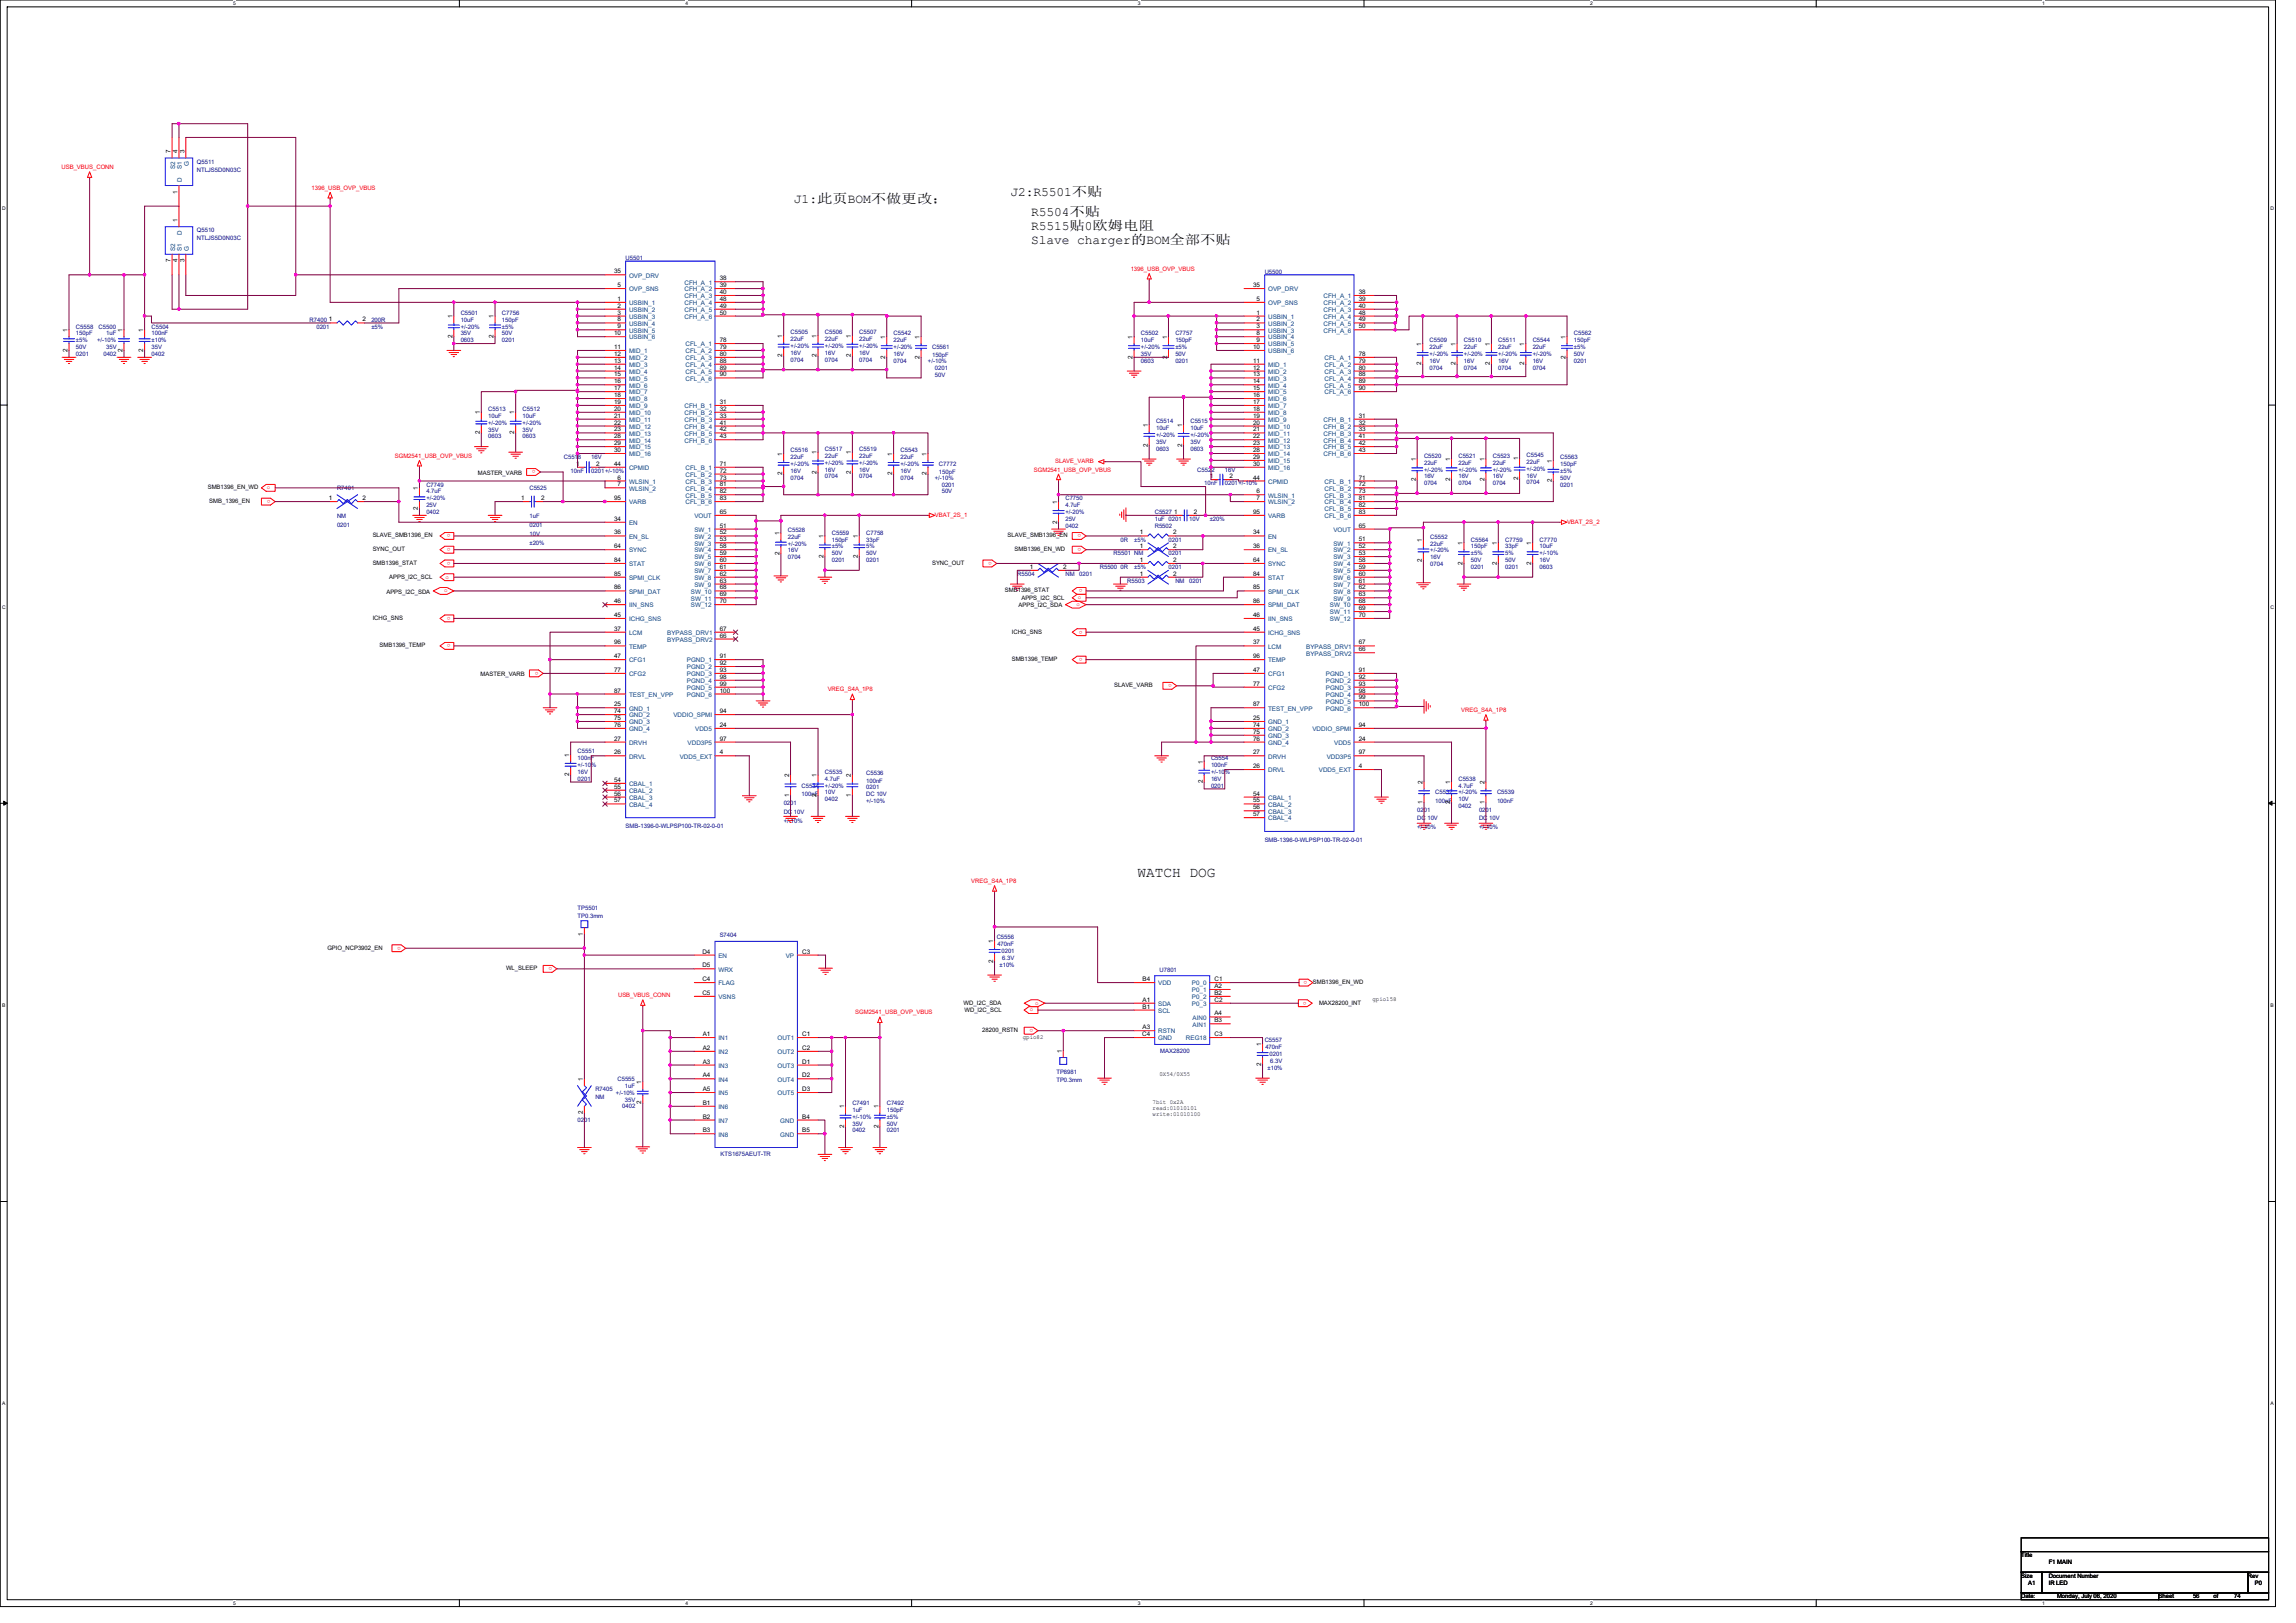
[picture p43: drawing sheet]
<svg xmlns="http://www.w3.org/2000/svg" width="297mm" height="210mm" viewBox="0 0 297 210" stroke-linecap="round" stroke-linejoin="round" font-family="sans-serif">
<defs><g id="words">
<text font-size="1.9" x="147.2" y="113.5">WATCH DOG</text>
<g font-size="1.7">
<text x="102.7" y="26.2">J1:此页BOM不做更改；</text>
<text x="130.7" y="25.3">J2:R5501不贴</text>
<text x="133.4" y="28">R5504不贴</text>
<text x="133.4" y="29.8">R5515贴0欧姆电阻</text>
<text x="133.4" y="31.6">Slave charger的BOM全部不贴</text>
</g>
<g font-size=".8" fill="#f00">
<text x="8" y="21.9">USB_VBUS_CONN</text>
<text x="40.3" y="24.6">1396_USB_OVP_VBUS</text>
<text x="146.3" y="35">1396_USB_OVP_VBUS</text>
<text x="51.1" y="59.2">SGM2541_USB_OVP_VBUS</text>
<text x="136.5" y="59.9">SLAVE_VARB</text>
<text x="34.5" y="63.3">o</text>
<text x="35" y="64.7" transform="rotate(180 35 64.7)">o</text>
<text x="69.3" y="60.9" transform="rotate(180 69.3 60.9)">o</text>
<text x="133.7" y="61">SGM2541_USB_OVP_VBUS</text>
<text x="58.3" y="69.1" transform="rotate(180 58.3 69.1)">o</text>
<text x="58.3" y="70.9" transform="rotate(180 58.3 70.9)">o</text>
<text x="120.9" y="66.9">VBAT_2S_1</text>
<text x="139.9" y="69.1" transform="rotate(180 139.9 69.1)">o</text>
<text x="139.9" y="70.9" transform="rotate(180 139.9 70.9)">o</text>
<text x="202.7" y="67.8">VBAT_2S_2</text>
<text x="57.5" y="76.6">o</text>
<text x="57.7" y="74.8">o</text>
<text x="58.3" y="72.7" transform="rotate(180 58.3 72.7)">o</text>
<text x="128.3" y="72.7" transform="rotate(180 128.3 72.7)">o</text>
<text x="139.4" y="77.5">o</text>
<text x="140.1" y="76.2" transform="rotate(180 140.1 76.2)">o</text>
<text x="58.3" y="79.8" transform="rotate(180 58.3 79.8)">o</text>
<text x="58.3" y="83.4" transform="rotate(180 58.3 83.4)">o</text>
<text x="139.3" y="78.4">o</text>
<text x="140.1" y="81.6" transform="rotate(180 140.1 81.6)">o</text>
<text x="69.7" y="86.9" transform="rotate(180 69.7 86.9)">o</text>
<text x="107.1" y="89.5">VREG_S4A_1P8</text>
<text x="140.1" y="85.1" transform="rotate(180 140.1 85.1)">o</text>
<text x="151.6" y="88.5" transform="rotate(180 151.6 88.5)">o</text>
<text x="189" y="92.1">VREG_S4A_1P8</text>
<text x="125.7" y="114.2">VREG_S4A_1P8</text>
<text x="51.9" y="122.5" transform="rotate(180 51.9 122.5)">o</text>
<text x="71.4" y="125.1" transform="rotate(180 71.4 125.1)">o</text>
<text x="80" y="129">USB_VBUS_CONN</text>
<text x="110.6" y="131.2">SGM2541_USB_OVP_VBUS</text>
<text x="133.2" y="130.9">o</text>
<text x="133.9" y="130">o</text>
<text x="169" y="129.6" transform="rotate(180 169 129.6)">o</text>
<text x="169.1" y="126.9" transform="rotate(180 169.1 126.9)">o</text>
<text x="133.7" y="133.1" transform="rotate(180 133.7 133.1)">o</text>
</g>
<g font-size=".8">
<text x="22.1" y="19.8" transform="rotate(-90 22.1 19.8)">7</text>
<text x="23" y="19.8" transform="rotate(-90 23 19.8)">4</text>
<text x="23.9" y="19.8" transform="rotate(-90 23.9 19.8)">3</text>
<text x="23" y="28.7" transform="rotate(-90 23 28.7)">1</text>
<text x="23" y="25.1" transform="rotate(-90 23 25.1)">1</text>
<text x="22.1" y="34" transform="rotate(-90 22.1 34)">7</text>
<text x="23" y="34" transform="rotate(-90 23 34)">4</text>
<text x="23.9" y="34" transform="rotate(-90 23.9 34)">3</text>
<text x="79.4" y="35.4">35</text>
<text x="42.5" y="41.6">1</text>
<text x="46.9" y="41.6">2</text>
<text x="58.5" y="41.2" transform="rotate(-90 58.5 41.2)">1</text>
<text x="63.9" y="41.2" transform="rotate(-90 63.9 41.2)">1</text>
<text x="79.9" y="37.1">5</text>
<text x="79.9" y="38.9">1</text>
<text x="79.9" y="39.8">2</text>
<text x="79.9" y="40.7">3</text>
<text x="79.9" y="41.6">8</text>
<text x="93.1" y="36.3">38</text>
<text x="93.1" y="37.1">39</text>
<text x="93.1" y="38">40</text>
<text x="93.1" y="38.9">48</text>
<text x="93.1" y="39.8">49</text>
<text x="93.1" y="40.7">50</text>
<text x="162.1" y="37.1">35</text>
<text x="162.6" y="38.9">5</text>
<text x="162.6" y="40.7">1</text>
<text x="162.6" y="41.6">2</text>
<text x="175.8" y="38">38</text>
<text x="175.8" y="38.9">39</text>
<text x="175.8" y="39.8">40</text>
<text x="175.8" y="40.7">48</text>
<text x="175.8" y="41.6">49</text>
<text x="8.7" y="45.5" transform="rotate(-90 8.7 45.5)">2</text>
<text x="8.7" y="42.9" transform="rotate(-90 8.7 42.9)">1</text>
<text x="15.9" y="45.5" transform="rotate(-90 15.9 45.5)">2</text>
<text x="15.9" y="42.9" transform="rotate(-90 15.9 42.9)">1</text>
<text x="18.5" y="45.5" transform="rotate(-90 18.5 45.5)">2</text>
<text x="18.5" y="42.9" transform="rotate(-90 18.5 42.9)">1</text>
<text x="58.5" y="43.7" transform="rotate(-90 58.5 43.7)">2</text>
<text x="63.9" y="43.7" transform="rotate(-90 63.9 43.7)">2</text>
<text x="79.4" y="43.4">10</text>
<text x="79.4" y="45.1">11</text>
<text x="79.4" y="46">12</text>
<text x="79.4" y="46.9">13</text>
<text x="79.4" y="47.8">14</text>
<text x="79.9" y="42.5">9</text>
<text x="93.1" y="44.3">78</text>
<text x="93.1" y="45.1">79</text>
<text x="93.1" y="46">80</text>
<text x="93.1" y="46.9">88</text>
<text x="93.1" y="47.8">89</text>
<text x="101.2" y="46.2" transform="rotate(-90 101.2 46.2)">2</text>
<text x="101.2" y="43.7" transform="rotate(-90 101.2 43.7)">1</text>
<text x="105.6" y="46.2" transform="rotate(-90 105.6 46.2)">2</text>
<text x="105.6" y="43.7" transform="rotate(-90 105.6 43.7)">1</text>
<text x="110.1" y="46.2" transform="rotate(-90 110.1 46.2)">2</text>
<text x="110.1" y="43.7" transform="rotate(-90 110.1 43.7)">1</text>
<text x="114.5" y="46.4" transform="rotate(-90 114.5 46.4)">2</text>
<text x="114.5" y="43.8" transform="rotate(-90 114.5 43.8)">1</text>
<text x="119" y="46.4" transform="rotate(-90 119 46.4)">2</text>
<text x="119" y="43.8" transform="rotate(-90 119 43.8)">1</text>
<text x="146.5" y="46.4" transform="rotate(-90 146.5 46.4)">2</text>
<text x="146.5" y="43.8" transform="rotate(-90 146.5 43.8)">1</text>
<text x="151" y="46.4" transform="rotate(-90 151 46.4)">2</text>
<text x="151" y="43.8" transform="rotate(-90 151 43.8)">1</text>
<text x="162.1" y="45.1">10</text>
<text x="162.1" y="46.9">11</text>
<text x="162.1" y="47.8">12</text>
<text x="162.6" y="42.5">3</text>
<text x="162.6" y="43.4">8</text>
<text x="162.6" y="44.3">9</text>
<text x="175.8" y="42.5">50</text>
<text x="175.8" y="46">78</text>
<text x="175.8" y="46.9">79</text>
<text x="175.8" y="47.8">80</text>
<text x="183.9" y="47.3" transform="rotate(-90 183.9 47.3)">2</text>
<text x="183.9" y="44.7" transform="rotate(-90 183.9 44.7)">1</text>
<text x="188.3" y="47.3" transform="rotate(-90 188.3 47.3)">2</text>
<text x="188.3" y="44.7" transform="rotate(-90 188.3 44.7)">1</text>
<text x="192.8" y="47.3" transform="rotate(-90 192.8 47.3)">2</text>
<text x="192.8" y="44.7" transform="rotate(-90 192.8 44.7)">1</text>
<text x="197.2" y="47.3" transform="rotate(-90 197.2 47.3)">2</text>
<text x="197.2" y="44.7" transform="rotate(-90 197.2 44.7)">1</text>
<text x="202.5" y="46.4" transform="rotate(-90 202.5 46.4)">2</text>
<text x="202.5" y="43.8" transform="rotate(-90 202.5 43.8)">1</text>
<text x="62.1" y="53.6" transform="rotate(-90 62.1 53.6)">1</text>
<text x="66.5" y="53.6" transform="rotate(-90 66.5 53.6)">1</text>
<text x="79.4" y="48.7">15</text>
<text x="79.4" y="49.6">16</text>
<text x="79.4" y="50.5">17</text>
<text x="79.4" y="51.4">18</text>
<text x="79.4" y="52.3">19</text>
<text x="79.4" y="53.1">20</text>
<text x="93.1" y="48.7">90</text>
<text x="93.1" y="52.3">31</text>
<text x="93.1" y="53.1">32</text>
<text x="162.1" y="48.7">13</text>
<text x="162.1" y="49.6">14</text>
<text x="162.1" y="50.5">15</text>
<text x="162.1" y="51.4">16</text>
<text x="162.1" y="52.3">17</text>
<text x="162.1" y="53.1">18</text>
<text x="175.8" y="48.7">88</text>
<text x="175.8" y="49.6">89</text>
<text x="175.8" y="50.5">90</text>
<text x="62.1" y="56.2" transform="rotate(-90 62.1 56.2)">2</text>
<text x="66.5" y="56.2" transform="rotate(-90 66.5 56.2)">2</text>
<text x="79.4" y="54">21</text>
<text x="79.4" y="54.9">22</text>
<text x="79.4" y="55.8">23</text>
<text x="79.4" y="56.7">28</text>
<text x="79.4" y="57.6">29</text>
<text x="79.4" y="58.5">30</text>
<text x="93.1" y="54">33</text>
<text x="93.1" y="54.9">41</text>
<text x="93.1" y="55.8">42</text>
<text x="93.1" y="56.7">43</text>
<text x="101.2" y="58.9" transform="rotate(-90 101.2 58.9)">1</text>
<text x="105.6" y="58.8" transform="rotate(-90 105.6 58.8)">1</text>
<text x="110.1" y="58.8" transform="rotate(-90 110.1 58.8)">1</text>
<text x="115.4" y="58.9" transform="rotate(-90 115.4 58.9)">1</text>
<text x="119.9" y="58.9" transform="rotate(-90 119.9 58.9)">1</text>
<text x="148.5" y="57.8" transform="rotate(-90 148.5 57.8)">2</text>
<text x="148.5" y="55.2" transform="rotate(-90 148.5 55.2)">1</text>
<text x="152.9" y="57.8" transform="rotate(-90 152.9 57.8)">2</text>
<text x="152.9" y="55.2" transform="rotate(-90 152.9 55.2)">1</text>
<text x="162.1" y="54">19</text>
<text x="162.1" y="54.9">20</text>
<text x="162.1" y="55.8">21</text>
<text x="162.1" y="56.7">22</text>
<text x="162.1" y="57.6">23</text>
<text x="162.1" y="58.5">28</text>
<text x="162.1" y="59.4">29</text>
<text x="175.8" y="54">31</text>
<text x="175.8" y="54.9">32</text>
<text x="175.8" y="55.8">33</text>
<text x="175.8" y="56.7">41</text>
<text x="175.8" y="57.6">42</text>
<text x="175.8" y="58.5">43</text>
<text x="183.2" y="59.7" transform="rotate(-90 183.2 59.7)">1</text>
<text x="187.6" y="59.7" transform="rotate(-90 187.6 59.7)">1</text>
<text x="192" y="59.7" transform="rotate(-90 192 59.7)">1</text>
<text x="196.4" y="59.6" transform="rotate(-90 196.4 59.6)">1</text>
<text x="200.8" y="59.8" transform="rotate(-90 200.8 59.8)">1</text>
<text x="26.9" y="63.3">SMB1396_EN_WD</text>
<text x="27.1" y="65.1">SMB_1396_EN</text>
<text x="42.5" y="64.7">1</text>
<text x="46.9" y="64.7">2</text>
<text x="54.1" y="66" transform="rotate(-90 54.1 66)">2</text>
<text x="54.1" y="63.4" transform="rotate(-90 54.1 63.4)">1</text>
<text x="61.8" y="61.4">MASTER_VARB</text>
<text x="67.4" y="64.7">1</text>
<text x="70" y="64.7">2</text>
<text x="74.5" y="60.3">1</text>
<text x="77.1" y="60.3">2</text>
<text x="79.4" y="60.3">44</text>
<text x="79.4" y="64.7">95</text>
<text x="79.9" y="62">6</text>
<text x="79.9" y="62.9">7</text>
<text x="93.1" y="60.3">71</text>
<text x="93.1" y="61.2">72</text>
<text x="93.1" y="62">73</text>
<text x="93.1" y="62.9">81</text>
<text x="93.1" y="63.8">82</text>
<text x="93.1" y="64.7">83</text>
<text x="101.2" y="61.5" transform="rotate(-90 101.2 61.5)">2</text>
<text x="105.6" y="61.3" transform="rotate(-90 105.6 61.3)">2</text>
<text x="110.1" y="61.3" transform="rotate(-90 110.1 61.3)">2</text>
<text x="115.4" y="61.5" transform="rotate(-90 115.4 61.5)">2</text>
<text x="119.9" y="61.5" transform="rotate(-90 119.9 61.5)">2</text>
<text x="136.8" y="65.2" transform="rotate(-90 136.8 65.2)">1</text>
<text x="156.5" y="61.9">1</text>
<text x="159.1" y="61.9">2</text>
<text x="162.1" y="60.3">30</text>
<text x="162.1" y="62">44</text>
<text x="162.6" y="63.8">6</text>
<text x="162.6" y="64.7">7</text>
<text x="175.8" y="62">71</text>
<text x="175.8" y="62.9">72</text>
<text x="175.8" y="63.8">73</text>
<text x="175.8" y="64.7">81</text>
<text x="175.8" y="65.6">82</text>
<text x="183.2" y="62.2" transform="rotate(-90 183.2 62.2)">2</text>
<text x="187.6" y="62.2" transform="rotate(-90 187.6 62.2)">2</text>
<text x="192" y="62.2" transform="rotate(-90 192 62.2)">2</text>
<text x="196.4" y="62.1" transform="rotate(-90 196.4 62.1)">2</text>
<text x="200.8" y="62.4" transform="rotate(-90 200.8 62.4)">2</text>
<text x="48.2" y="69.5">SLAVE_SMB1396_EN</text>
<text x="48.2" y="71.3">SYNC_OUT</text>
<text x="79.4" y="67.4">34</text>
<text x="79.4" y="69.2">36</text>
<text x="79.4" y="70.9">64</text>
<text x="93.1" y="66.5">65</text>
<text x="93.1" y="68.3">51</text>
<text x="93.1" y="69.2">52</text>
<text x="93.1" y="70">53</text>
<text x="93.1" y="70.9">58</text>
<text x="93.1" y="71.8">59</text>
<text x="100.8" y="71.8" transform="rotate(-90 100.8 71.8)">2</text>
<text x="100.8" y="69.3" transform="rotate(-90 100.8 69.3)">1</text>
<text x="106.5" y="69.6" transform="rotate(-90 106.5 69.6)">1</text>
<text x="111" y="69.6" transform="rotate(-90 111 69.6)">1</text>
<text x="130.4" y="69.5">SLAVE_SMB1396_EN</text>
<text x="131.3" y="71.3">SMB1396_EN_WD</text>
<text x="136.8" y="67.7" transform="rotate(-90 136.8 67.7)">2</text>
<text x="147.4" y="70.9">1</text>
<text x="147.4" y="69.2">1</text>
<text x="151.8" y="70.9">2</text>
<text x="151.8" y="69.2">2</text>
<text x="151.9" y="66.5">1</text>
<text x="154.4" y="66.5">2</text>
<text x="162.1" y="66.5">95</text>
<text x="162.1" y="69.2">34</text>
<text x="162.1" y="70.9">36</text>
<text x="175.8" y="68.3">65</text>
<text x="175.8" y="70">51</text>
<text x="175.8" y="70.9">52</text>
<text x="175.8" y="71.8">53</text>
<text x="175.8" y="66.5">83</text>
<text x="184" y="70.1" transform="rotate(-90 184 70.1)">1</text>
<text x="189.2" y="70.5" transform="rotate(-90 189.2 70.5)">1</text>
<text x="193.7" y="70.5" transform="rotate(-90 193.7 70.5)">1</text>
<text x="198.1" y="70.5" transform="rotate(-90 198.1 70.5)">1</text>
<text x="48.2" y="73.1">SMB1396_STAT</text>
<text x="50" y="76.8">APPS_I2C_SDA</text>
<text x="50.4" y="75">APPS_I2C_SCL</text>
<text x="79.4" y="72.7">84</text>
<text x="79.4" y="74.5">85</text>
<text x="79.4" y="76.3">86</text>
<text x="93.1" y="72.7">60</text>
<text x="93.1" y="73.6">61</text>
<text x="93.1" y="74.5">62</text>
<text x="93.1" y="75.4">63</text>
<text x="93.1" y="76.3">68</text>
<text x="93.1" y="77.2">69</text>
<text x="106.5" y="72.2" transform="rotate(-90 106.5 72.2)">2</text>
<text x="111" y="72.2" transform="rotate(-90 111 72.2)">2</text>
<text x="120.6" y="73.1">SYNC_OUT</text>
<text x="130" y="76.6">SMB1396_STAT</text>
<text x="132.1" y="77.6">APPS_I2C_SCL</text>
<text x="133.2" y="73.6">1</text>
<text x="137.6" y="73.6">2</text>
<text x="147.4" y="74.5">1</text>
<text x="147.4" y="72.7">1</text>
<text x="151.8" y="74.5">2</text>
<text x="151.8" y="72.7">2</text>
<text x="162.1" y="72.7">64</text>
<text x="162.1" y="74.5">84</text>
<text x="162.1" y="76.3">85</text>
<text x="175.8" y="72.7">58</text>
<text x="175.8" y="73.6">59</text>
<text x="175.8" y="74.5">60</text>
<text x="175.8" y="75.4">61</text>
<text x="175.8" y="76.3">62</text>
<text x="175.8" y="77.2">63</text>
<text x="184" y="72.7" transform="rotate(-90 184 72.7)">2</text>
<text x="189.2" y="73.1" transform="rotate(-90 189.2 73.1)">2</text>
<text x="193.7" y="73.1" transform="rotate(-90 193.7 73.1)">2</text>
<text x="198.1" y="73.1" transform="rotate(-90 198.1 73.1)">2</text>
<text x="48.2" y="80.2">ICHG_SNS</text>
<text x="49.1" y="83.8">SMB1396_TEMP</text>
<text x="79.4" y="78">46</text>
<text x="79.4" y="79.8">45</text>
<text x="79.4" y="81.6">37</text>
<text x="79.4" y="83.4">96</text>
<text x="93.1" y="78">70</text>
<text x="93.1" y="81.6">67</text>
<text x="93.1" y="82.5">66</text>
<text x="130.9" y="82">ICHG_SNS</text>
<text x="131.8" y="78.6">APPS_I2C_SDA</text>
<text x="162.1" y="78">86</text>
<text x="162.1" y="79.8">46</text>
<text x="162.1" y="81.6">45</text>
<text x="162.1" y="83.4">37</text>
<text x="175.8" y="78">68</text>
<text x="175.8" y="78.9">69</text>
<text x="175.8" y="79.8">70</text>
<text x="175.8" y="83.4">67</text>
<text x="62.2" y="87.5">MASTER_VARB</text>
<text x="79.4" y="85.2">47</text>
<text x="79.4" y="86.9">77</text>
<text x="79.4" y="89.6">87</text>
<text x="93.1" y="85.2">91</text>
<text x="93.1" y="86">92</text>
<text x="93.1" y="86.9">93</text>
<text x="93.1" y="87.8">98</text>
<text x="93.1" y="88.7">99</text>
<text x="93.1" y="89.6">100</text>
<text x="130.9" y="85.5">SMB1396_TEMP</text>
<text x="144.1" y="88.9">SLAVE_VARB</text>
<text x="162.1" y="85.2">96</text>
<text x="162.1" y="86.9">47</text>
<text x="162.1" y="88.7">77</text>
<text x="175.8" y="86.9">91</text>
<text x="175.8" y="87.8">92</text>
<text x="175.8" y="88.7">93</text>
<text x="175.8" y="89.6">98</text>
<text x="175.8" y="84.3">66</text>
<text x="79.4" y="91.4">25</text>
<text x="79.4" y="92.3">74</text>
<text x="79.4" y="93.2">75</text>
<text x="79.4" y="94">76</text>
<text x="79.4" y="95.8">27</text>
<text x="93.1" y="95.8">97</text>
<text x="93.1" y="92.3">94</text>
<text x="93.1" y="94">24</text>
<text x="162.1" y="91.4">87</text>
<text x="162.1" y="93.2">25</text>
<text x="162.1" y="94">74</text>
<text x="162.1" y="94.9">75</text>
<text x="162.1" y="95.8">76</text>
<text x="175.8" y="94">94</text>
<text x="175.8" y="90.5">99</text>
<text x="175.8" y="91.4">100</text>
<text x="175.8" y="95.8">24</text>
<text x="73.6" y="100.5" transform="rotate(-90 73.6 100.5)">2</text>
<text x="73.6" y="97.9" transform="rotate(-90 73.6 97.9)">1</text>
<text x="79.4" y="97.6">26</text>
<text x="79.4" y="101.2">54</text>
<text x="93.1" y="97.6">4</text>
<text x="102.1" y="100.6" transform="rotate(-90 102.1 100.6)">2</text>
<text x="105.6" y="100.6" transform="rotate(-90 105.6 100.6)">1</text>
<text x="110.1" y="100.6" transform="rotate(-90 110.1 100.6)">2</text>
<text x="155.6" y="101.3" transform="rotate(-90 155.6 101.3)">2</text>
<text x="155.6" y="98.8" transform="rotate(-90 155.6 98.8)">1</text>
<text x="162.1" y="97.6">27</text>
<text x="162.1" y="99.4">26</text>
<text x="175.8" y="97.6">97</text>
<text x="175.8" y="99.4">4</text>
<text x="184" y="101.5" transform="rotate(-90 184 101.5)">2</text>
<text x="187.6" y="101.5" transform="rotate(-90 187.6 101.5)">1</text>
<text x="192" y="101.5" transform="rotate(-90 192 101.5)">2</text>
<text x="79.4" y="102">55</text>
<text x="79.4" y="102.9">56</text>
<text x="79.4" y="103.8">57</text>
<text x="102.1" y="103.1" transform="rotate(-90 102.1 103.1)">1</text>
<text x="105.6" y="103.1" transform="rotate(-90 105.6 103.1)">2</text>
<text x="110.1" y="103.1" transform="rotate(-90 110.1 103.1)">1</text>
<text x="162.1" y="102.9">54</text>
<text x="162.1" y="103.8">55</text>
<text x="162.1" y="104.7">56</text>
<text x="162.1" y="105.6">57</text>
<text x="184" y="104" transform="rotate(-90 184 104)">1</text>
<text x="187.6" y="104" transform="rotate(-90 187.6 104)">2</text>
<text x="192" y="104" transform="rotate(-90 192 104)">1</text>
<text x="42.4" y="122.9">GPIO_NCP3902_EN</text>
<text x="65.5" y="125.5">WL_SLEEP</text>
<text x="75.4" y="121.1" transform="rotate(-90 75.4 121.1)">1</text>
<text x="90.9" y="123.4">D4</text>
<text x="90.9" y="125.2">D5</text>
<text x="103.8" y="123.4">C3</text>
<text x="128.5" y="124.5" transform="rotate(-90 128.5 124.5)">2</text>
<text x="128.5" y="122" transform="rotate(-90 128.5 122)">1</text>
<text x="90.9" y="126.9">C4</text>
<text x="90.9" y="128.7">C5</text>
<text x="124.7" y="130">WD_I2C_SDA</text>
<text x="124.8" y="130.9">WD_I2C_SCL</text>
<text x="147.8" y="129.6">A1</text>
<text x="147.8" y="130.5">B1</text>
<text x="147.8" y="126.9">B4</text>
<text x="157.1" y="131.4">A4</text>
<text x="157.1" y="126.9">C1</text>
<text x="157.1" y="128.7">B2</text>
<text x="157.1" y="129.6">C2</text>
<text x="157.1" y="127.8">A2</text>
<text x="169.8" y="127.3">SMB1396_EN_WD</text>
<text x="170.6" y="130">MAX28200_INT</text>
<text x="177.6" y="129.5">gpio158</text>
<text x="90.9" y="134">A1</text>
<text x="90.9" y="135.8">A2</text>
<text x="90.9" y="137.6">A3</text>
<text x="103.8" y="134">C1</text>
<text x="103.8" y="135.8">C2</text>
<text x="103.8" y="137.6">D1</text>
<text x="127.1" y="133.5">28200_RSTN</text>
<text x="132.3" y="134.4">gpio82</text>
<text x="137.4" y="136.2" transform="rotate(-90 137.4 136.2)">1</text>
<text x="147.8" y="134">C4</text>
<text x="147.8" y="133.2">A3</text>
<text x="157.1" y="132.3">B3</text>
<text x="157.1" y="134">C3</text>
<text x="163.1" y="137.9" transform="rotate(-90 163.1 137.9)">2</text>
<text x="163.1" y="135.3" transform="rotate(-90 163.1 135.3)">1</text>
<text x="75.4" y="139.8" transform="rotate(-90 75.4 139.8)">1</text>
<text x="83" y="142.9" transform="rotate(-90 83 142.9)">2</text>
<text x="83" y="140.3" transform="rotate(-90 83 140.3)">1</text>
<text x="90.9" y="139.4">A4</text>
<text x="90.9" y="141.2">A5</text>
<text x="90.9" y="142.9">B1</text>
<text x="103.8" y="139.4">D2</text>
<text x="103.8" y="141.2">D3</text>
<text x="109.2" y="143.4" transform="rotate(-90 109.2 143.4)">1</text>
<text x="113.6" y="143.4" transform="rotate(-90 113.6 143.4)">1</text>
<text x="149.1" y="142.8">7bit 0x2A</text>
<text x="149.1" y="143.6">read:01010101</text>
<text x="150" y="139.2">0X54/0X55</text>
<text x="75.4" y="144.2" transform="rotate(-90 75.4 144.2)">2</text>
<text x="90.9" y="144.7">B2</text>
<text x="90.9" y="146.5">B3</text>
<text x="103.8" y="144.7">B4</text>
<text x="103.8" y="146.5">B5</text>
<text x="109.2" y="146" transform="rotate(-90 109.2 146)">2</text>
<text x="113.6" y="146" transform="rotate(-90 113.6 146)">2</text>
<text x="149.1" y="144.3">write:01010100</text>
<text x="261.5" y="201.5">Title</text>
<text x="265" y="202.4">F1 MAIN</text>
<text x="261.5" y="204.1">Size</text>
<text x="261.5" y="206.8">Date:</text>
<text x="262.4" y="205">A1</text>
<text x="265" y="204.1">Document Number</text>
<text x="265" y="205">IR LED</text>
<text x="266.1" y="206.8">Monday, July 06, 2020</text>
<text x="279.3" y="206.8">Sheet</text>
<text x="283.7" y="206.8">56</text>
<text x="286.4" y="206.8">of</text>
<text x="289" y="206.8">74</text>
<text x="290.8" y="204.1">Rev</text>
<text x="291.7" y="205">P0</text>
</g>
<g font-size=".8" fill="#004080">
<text x="22.6" y="21.9" transform="rotate(-90 22.6 21.9)">S2</text>
<text x="23.5" y="23.6" transform="rotate(-90 23.5 23.6)">D</text>
<text x="23.5" y="21.9" transform="rotate(-90 23.5 21.9)">S1</text>
<text x="24.4" y="21.5" transform="rotate(-90 24.4 21.5)">G</text>
<text x="22.6" y="32.4" transform="rotate(-90 22.6 32.4)">S2</text>
<text x="23.5" y="32.4" transform="rotate(-90 23.5 32.4)">S1</text>
<text x="23.5" y="30.4" transform="rotate(-90 23.5 30.4)">D</text>
<text x="24.4" y="32.4" transform="rotate(-90 24.4 32.4)">G</text>
<text x="81.4" y="35.9">OVP_DRV</text>
<text x="81.4" y="37.7">OVP_SNS</text>
<text x="81.4" y="39.5">USBIN_1</text>
<text x="81.4" y="40.4">USBIN_2</text>
<text x="81.4" y="41.3">USBIN_3</text>
<text x="88.6" y="36.8">CFH_A_1</text>
<text x="88.6" y="37.7">CFH_A_2</text>
<text x="88.6" y="38.6">CFH_A_3</text>
<text x="88.6" y="39.5">CFH_A_4</text>
<text x="88.6" y="40.4">CFH_A_5</text>
<text x="88.6" y="41.3">CFH_A_6</text>
<text x="164.1" y="37.7">OVP_DRV</text>
<text x="164.1" y="39.5">OVP_SNS</text>
<text x="164.1" y="41.3">USBIN_1</text>
<text x="171.2" y="38.6">CFH_A_1</text>
<text x="171.2" y="39.5">CFH_A_2</text>
<text x="171.2" y="40.4">CFH_A_3</text>
<text x="171.2" y="41.3">CFH_A_4</text>
<text x="81.4" y="42.1">USBIN_4</text>
<text x="81.4" y="43">USBIN_5</text>
<text x="81.4" y="43.9">USBIN_6</text>
<text x="81.4" y="45.7">MID_1</text>
<text x="81.4" y="46.6">MID_2</text>
<text x="81.4" y="47.5">MID_3</text>
<text x="88.7" y="44.8">CFL_A_1</text>
<text x="88.7" y="45.7">CFL_A_2</text>
<text x="88.7" y="46.6">CFL_A_3</text>
<text x="88.7" y="47.5">CFL_A_4</text>
<text x="164.1" y="42.1">USBIN_2</text>
<text x="164.1" y="43">USBIN_3</text>
<text x="164.1" y="43.9">USBIN_4</text>
<text x="164.1" y="44.8">USBIN_5</text>
<text x="164.1" y="45.7">USBIN_6</text>
<text x="164.1" y="47.5">MID_1</text>
<text x="171.2" y="42.1">CFH_A_5</text>
<text x="171.2" y="43">CFH_A_6</text>
<text x="171.4" y="46.6">CFL_A_1</text>
<text x="171.4" y="47.5">CFL_A_2</text>
<text x="81.4" y="48.4">MID_4</text>
<text x="81.4" y="49.3">MID_5</text>
<text x="81.4" y="50.1">MID_6</text>
<text x="81.4" y="51">MID_7</text>
<text x="81.4" y="51.9">MID_8</text>
<text x="81.4" y="52.8">MID_9</text>
<text x="81.4" y="53.7">MID_10</text>
<text x="88.6" y="52.8">CFH_B_1</text>
<text x="88.6" y="53.7">CFH_B_2</text>
<text x="88.7" y="48.4">CFL_A_5</text>
<text x="88.7" y="49.3">CFL_A_6</text>
<text x="164.1" y="48.4">MID_2</text>
<text x="164.1" y="49.3">MID_3</text>
<text x="164.1" y="50.1">MID_4</text>
<text x="164.1" y="51">MID_5</text>
<text x="164.1" y="51.9">MID_6</text>
<text x="164.1" y="52.8">MID_7</text>
<text x="164.1" y="53.7">MID_8</text>
<text x="171.4" y="48.4">CFL_A_3</text>
<text x="171.4" y="49.3">CFL_A_4</text>
<text x="171.4" y="50.1">CFL_A_5</text>
<text x="171.4" y="51">CFL_A_6</text>
<text x="81.4" y="54.6">MID_11</text>
<text x="81.4" y="55.5">MID_12</text>
<text x="81.4" y="56.4">MID_13</text>
<text x="81.4" y="57.3">MID_14</text>
<text x="81.4" y="58.1">MID_15</text>
<text x="81.4" y="59">MID_16</text>
<text x="88.6" y="54.6">CFH_B_3</text>
<text x="88.6" y="55.5">CFH_B_4</text>
<text x="88.6" y="56.4">CFH_B_5</text>
<text x="88.6" y="57.3">CFH_B_6</text>
<text x="164.1" y="54.6">MID_9</text>
<text x="164.1" y="55.5">MID_10</text>
<text x="164.1" y="56.4">MID_11</text>
<text x="164.1" y="57.3">MID_12</text>
<text x="164.1" y="58.1">MID_13</text>
<text x="164.1" y="59">MID_14</text>
<text x="164.1" y="59.9">MID_15</text>
<text x="171.2" y="54.6">CFH_B_1</text>
<text x="171.2" y="55.5">CFH_B_2</text>
<text x="171.2" y="56.4">CFH_B_3</text>
<text x="171.2" y="57.3">CFH_B_4</text>
<text x="171.2" y="58.1">CFH_B_5</text>
<text x="171.2" y="59">CFH_B_6</text>
<text x="81.4" y="60.8">CPMID</text>
<text x="81.4" y="62.6">WLSIN_1</text>
<text x="81.4" y="63.5">WLSIN_2</text>
<text x="81.4" y="65.3">VARB</text>
<text x="88.7" y="60.8">CFL_B_1</text>
<text x="88.7" y="61.7">CFL_B_2</text>
<text x="88.7" y="62.6">CFL_B_3</text>
<text x="88.7" y="63.5">CFL_B_4</text>
<text x="88.7" y="64.4">CFL_B_5</text>
<text x="88.7" y="65.3">CFL_B_6</text>
<text x="164.1" y="60.8">MID_16</text>
<text x="164.1" y="62.6">CPMID</text>
<text x="164.1" y="64.4">WLSIN_1</text>
<text x="164.1" y="65.3">WLSIN_2</text>
<text x="171.4" y="62.6">CFL_B_1</text>
<text x="171.4" y="63.5">CFL_B_2</text>
<text x="171.4" y="64.4">CFL_B_3</text>
<text x="171.4" y="65.3">CFL_B_4</text>
<text x="81.4" y="67.9">EN</text>
<text x="81.4" y="69.7">EN_SL</text>
<text x="81.4" y="71.5">SYNC</text>
<text x="89.8" y="67">VOUT</text>
<text x="89.8" y="68.8">SW_1</text>
<text x="89.8" y="69.7">SW_2</text>
<text x="89.8" y="70.6">SW_3</text>
<text x="89.8" y="71.5">SW_4</text>
<text x="164.1" y="67">VARB</text>
<text x="164.1" y="69.7">EN</text>
<text x="164.1" y="71.5">EN_SL</text>
<text x="171.4" y="66.1">CFL_B_5</text>
<text x="171.4" y="67">CFL_B_6</text>
<text x="172.5" y="68.8">VOUT</text>
<text x="172.5" y="70.6">SW_1</text>
<text x="172.5" y="71.5">SW_2</text>
<text x="81.4" y="73.3">STAT</text>
<text x="81.4" y="75">SPMI_CLK</text>
<text x="81.4" y="76.8">SPMI_DAT</text>
<text x="89.4" y="76.8">SW_10</text>
<text x="89.4" y="77.7">SW_11</text>
<text x="89.8" y="72.4">SW_5</text>
<text x="89.8" y="73.3">SW_6</text>
<text x="89.8" y="74.1">SW_7</text>
<text x="89.8" y="75">SW_8</text>
<text x="89.8" y="75.9">SW_9</text>
<text x="164.1" y="73.3">SYNC</text>
<text x="164.1" y="75">STAT</text>
<text x="164.1" y="76.8">SPMI_CLK</text>
<text x="172.5" y="72.4">SW_3</text>
<text x="172.5" y="73.3">SW_4</text>
<text x="172.5" y="74.1">SW_5</text>
<text x="172.5" y="75">SW_6</text>
<text x="172.5" y="75.9">SW_7</text>
<text x="172.5" y="76.8">SW_8</text>
<text x="172.5" y="77.7">SW_9</text>
<text x="81.4" y="78.6">IIN_SNS</text>
<text x="81.4" y="80.4">ICHG_SNS</text>
<text x="81.4" y="82.1">LCM</text>
<text x="81.4" y="83.9">TEMP</text>
<text x="86.3" y="82.1">BYPASS_DRV1</text>
<text x="86.3" y="83">BYPASS_DRV2</text>
<text x="89.4" y="78.6">SW_12</text>
<text x="164.1" y="78.6">SPMI_DAT</text>
<text x="164.1" y="80.4">IIN_SNS</text>
<text x="164.1" y="82.1">ICHG_SNS</text>
<text x="164.1" y="83.9">LCM</text>
<text x="169" y="83.9">BYPASS_DRV1</text>
<text x="172.1" y="78.6">SW_10</text>
<text x="172.1" y="79.5">SW_11</text>
<text x="172.1" y="80.4">SW_12</text>
<text x="81.4" y="85.7">CFG1</text>
<text x="81.4" y="87.5">CFG2</text>
<text x="88.9" y="85.7">PGND_1</text>
<text x="88.9" y="86.6">PGND_2</text>
<text x="88.9" y="87.5">PGND_3</text>
<text x="88.9" y="88.4">PGND_4</text>
<text x="88.9" y="89.3">PGND_5</text>
<text x="164.1" y="85.7">TEMP</text>
<text x="164.1" y="87.5">CFG1</text>
<text x="164.1" y="89.3">CFG2</text>
<text x="169" y="84.8">BYPASS_DRV2</text>
<text x="171.5" y="87.5">PGND_1</text>
<text x="171.5" y="88.4">PGND_2</text>
<text x="171.5" y="89.3">PGND_3</text>
<text x="81.4" y="90.1">TEST_EN_VPP</text>
<text x="81.4" y="91.9">GND_1</text>
<text x="81.4" y="92.8">GND_2</text>
<text x="81.4" y="93.7">GND_3</text>
<text x="81.4" y="94.6">GND_4</text>
<text x="87.1" y="92.8">VDDIO_SPMI</text>
<text x="88.9" y="90.1">PGND_6</text>
<text x="89.9" y="94.6">VDD5</text>
<text x="164.1" y="91.9">TEST_EN_VPP</text>
<text x="164.1" y="93.7">GND_1</text>
<text x="164.1" y="94.6">GND_2</text>
<text x="164.1" y="95.5">GND_3</text>
<text x="169.8" y="94.6">VDDIO_SPMI</text>
<text x="171.5" y="90.1">PGND_4</text>
<text x="171.5" y="91">PGND_5</text>
<text x="171.5" y="91.9">PGND_6</text>
<text x="81.4" y="96.4">DRVH</text>
<text x="81.4" y="98.1">DRVL</text>
<text x="81.4" y="101.7">CBAL_1</text>
<text x="87.9" y="98.1">VDD5_EXT</text>
<text x="89" y="96.4">VDD3P5</text>
<text x="164.1" y="96.4">GND_4</text>
<text x="164.1" y="98.1">DRVH</text>
<text x="164.1" y="99.9">DRVL</text>
<text x="170.6" y="99.9">VDD5_EXT</text>
<text x="171.6" y="98.1">VDD3P5</text>
<text x="172.6" y="96.4">VDD5</text>
<text x="81.4" y="102.6">CBAL_2</text>
<text x="81.4" y="103.5">CBAL_3</text>
<text x="81.4" y="104.4">CBAL_4</text>
<text x="164.1" y="103.5">CBAL_1</text>
<text x="164.1" y="104.4">CBAL_2</text>
<text x="164.1" y="105.3">CBAL_3</text>
<text x="164.1" y="106.2">CBAL_4</text>
<text x="92.9" y="123.9">EN</text>
<text x="92.9" y="125.7">WRX</text>
<text x="101.7" y="123.9">VP</text>
<text x="92.9" y="127.5">FLAG</text>
<text x="92.9" y="129.3">VSNS</text>
<text x="149.8" y="130.2">SDA</text>
<text x="149.8" y="131">SCL</text>
<text x="149.8" y="127.5">VDD</text>
<text x="154.2" y="127.5">P0_0</text>
<text x="154.2" y="129.3">P0_2</text>
<text x="154.2" y="130.2">P0_3</text>
<text x="154.2" y="128.4">P0_1</text>
<text x="154.3" y="131.9">AIN0</text>
<text x="92.9" y="134.6">IN1</text>
<text x="92.9" y="136.4">IN2</text>
<text x="100.6" y="134.6">OUT1</text>
<text x="100.6" y="136.4">OUT2</text>
<text x="149.8" y="133.7">RSTN</text>
<text x="149.8" y="134.6">GND</text>
<text x="153.4" y="134.6">REG18</text>
<text x="154.3" y="132.8">AIN1</text>
<text x="92.9" y="138.2">IN3</text>
<text x="92.9" y="139.9">IN4</text>
<text x="92.9" y="141.7">IN5</text>
<text x="92.9" y="143.5">IN6</text>
<text x="100.6" y="138.2">OUT3</text>
<text x="100.6" y="139.9">OUT4</text>
<text x="100.6" y="141.7">OUT5</text>
<text x="92.9" y="145.3">IN7</text>
<text x="92.9" y="147">IN8</text>
<text x="100.9" y="145.3">GND</text>
<text x="100.9" y="147">GND</text>
</g>
<g font-size=".8" fill="#000080">
<text x="25.5" y="21.2">Q5511</text>
<text x="25.5" y="22.2">NTLJS5D0N03C</text>
<text x="25.5" y="30.1">Q5510</text>
<text x="25.5" y="31.1">NTLJS5D0N03C</text>
<text x="80.9" y="33.7">U5501</text>
<text x="163.6" y="35.5">U5500</text>
<text x="40" y="41.6">R7400</text>
<text x="48" y="41.6">200R</text>
<text x="59.6" y="40.7">C5501</text>
<text x="59.6" y="41.6">10uF</text>
<text x="64.9" y="40.7">C7756</text>
<text x="64.9" y="41.6">150pF</text>
<text x="9.8" y="42.5">C5558</text>
<text x="9.8" y="43.4">150pF</text>
<text x="9.8" y="46.1">0201</text>
<text x="9.8" y="45.2">50V</text>
<text x="9.8" y="44.3">±5%</text>
<text x="12.6" y="44.3">+/-10%</text>
<text x="12.8" y="42.5">C5500</text>
<text x="13.4" y="46.1">0402</text>
<text x="13.7" y="43.4">1uF</text>
<text x="13.7" y="45.2">35V</text>
<text x="19.6" y="42.5">C5504</text>
<text x="19.6" y="43.4">100nF</text>
<text x="19.6" y="46.1">0402</text>
<text x="19.6" y="45.2">35V</text>
<text x="19.6" y="44.3">±10%</text>
<text x="40.9" y="42.5">0201</text>
<text x="48" y="42.5">±5%</text>
<text x="59.6" y="44.3">0603</text>
<text x="59.6" y="43.4">35V</text>
<text x="59.6" y="42.5">+/-20%</text>
<text x="64.9" y="44.3">0201</text>
<text x="64.9" y="43.4">50V</text>
<text x="64.9" y="42.5">±5%</text>
<text x="102.3" y="43.2">C5505</text>
<text x="102.3" y="44.1">22uF</text>
<text x="102.3" y="46.8">0704</text>
<text x="102.3" y="45.9">16V</text>
<text x="102.3" y="45">+/-20%</text>
<text x="106.7" y="43.2">C5506</text>
<text x="106.7" y="44.1">22uF</text>
<text x="106.7" y="46.8">0704</text>
<text x="106.7" y="45.9">16V</text>
<text x="106.7" y="45">+/-20%</text>
<text x="111.2" y="43.2">C5507</text>
<text x="111.2" y="44.1">22uF</text>
<text x="111.2" y="46.8">0704</text>
<text x="111.2" y="45.9">16V</text>
<text x="111.2" y="45">+/-20%</text>
<text x="115.6" y="43.4">C5542</text>
<text x="115.6" y="44.3">22uF</text>
<text x="115.6" y="46.9">0704</text>
<text x="115.6" y="46.1">16V</text>
<text x="115.6" y="45.2">+/-20%</text>
<text x="120.1" y="46.9">+/-10%</text>
<text x="120.6" y="45.2">C5561</text>
<text x="120.6" y="46.2">150pF</text>
<text x="120.9" y="47.8">0201</text>
<text x="147.6" y="43.4">C5502</text>
<text x="147.6" y="44.3">10uF</text>
<text x="147.6" y="46.9">0603</text>
<text x="147.6" y="46.1">35V</text>
<text x="147.6" y="45.2">+/-20%</text>
<text x="152.1" y="43.4">C7757</text>
<text x="152.1" y="44.3">150pF</text>
<text x="152.1" y="46.9">0201</text>
<text x="152.1" y="46.1">50V</text>
<text x="152.1" y="45.2">±5%</text>
<text x="185" y="44.3">C5509</text>
<text x="185" y="45.2">22uF</text>
<text x="185" y="47.8">0704</text>
<text x="185" y="46.9">16V</text>
<text x="185" y="46.1">+/-20%</text>
<text x="189.4" y="44.3">C5510</text>
<text x="189.4" y="45.2">22uF</text>
<text x="189.4" y="47.8">0704</text>
<text x="189.4" y="46.9">16V</text>
<text x="189.4" y="46.1">+/-20%</text>
<text x="193.8" y="44.3">C5511</text>
<text x="193.8" y="45.2">22uF</text>
<text x="193.8" y="47.8">0704</text>
<text x="193.8" y="46.9">16V</text>
<text x="193.8" y="46.1">+/-20%</text>
<text x="198.3" y="44.3">C5544</text>
<text x="198.3" y="45.2">22uF</text>
<text x="198.3" y="47.8">0704</text>
<text x="198.3" y="46.9">16V</text>
<text x="198.3" y="46.1">+/-20%</text>
<text x="203.6" y="43.4">C5562</text>
<text x="203.6" y="44.3">150pF</text>
<text x="203.6" y="46.9">0201</text>
<text x="203.6" y="46.1">50V</text>
<text x="203.6" y="45.2">±5%</text>
<text x="63.2" y="53.2">C5513</text>
<text x="67.6" y="53.2">C5512</text>
<text x="120.9" y="48.7">50V</text>
<text x="63.2" y="54.1">10uF</text>
<text x="63.2" y="56.7">0603</text>
<text x="63.2" y="55.8">35V</text>
<text x="63.2" y="54.9">+/-20%</text>
<text x="67.6" y="54.1">10uF</text>
<text x="67.6" y="56.7">0603</text>
<text x="67.6" y="55.8">35V</text>
<text x="67.6" y="54.9">+/-20%</text>
<text x="72.9" y="59.4">C5518</text>
<text x="76.5" y="59.4">16V</text>
<text x="102.3" y="58.5">C5516</text>
<text x="102.3" y="59.4">22uF</text>
<text x="106.7" y="58.3">C5517</text>
<text x="106.7" y="59.2">22uF</text>
<text x="111.2" y="58.3">C5519</text>
<text x="111.2" y="59.2">22uF</text>
<text x="116.5" y="58.5">C5543</text>
<text x="116.5" y="59.4">22uF</text>
<text x="149.6" y="54.8">C5514</text>
<text x="149.6" y="55.7">10uF</text>
<text x="149.6" y="58.3">0603</text>
<text x="149.6" y="57.4">35V</text>
<text x="149.6" y="56.6">+/-20%</text>
<text x="154" y="54.8">C5515</text>
<text x="154" y="55.7">10uF</text>
<text x="154" y="58.3">0603</text>
<text x="154" y="57.4">35V</text>
<text x="154" y="56.6">+/-20%</text>
<text x="184.2" y="59.2">C5520</text>
<text x="188.7" y="59.2">C5521</text>
<text x="193.1" y="59.2">C5523</text>
<text x="197.5" y="59.1">C5545</text>
<text x="201.8" y="59.4">C5563</text>
<text x="43.6" y="63.4">R7401</text>
<text x="55.2" y="62.9">C7749</text>
<text x="55.2" y="63.8">4.7uF</text>
<text x="55.2" y="65.6">25V</text>
<text x="55.2" y="64.7">+/-20%</text>
<text x="68.5" y="63.4">C5525</text>
<text x="73.8" y="61.2">10nF</text>
<text x="76.5" y="61.2">0201+/-10%</text>
<text x="102.3" y="62.1">0704</text>
<text x="102.3" y="61.2">16V</text>
<text x="102.3" y="60.3">+/-20%</text>
<text x="106.7" y="61.9">0704</text>
<text x="106.7" y="61">16V</text>
<text x="106.7" y="60.1">+/-20%</text>
<text x="111.2" y="61.9">0704</text>
<text x="111.2" y="61">16V</text>
<text x="111.2" y="60.1">+/-20%</text>
<text x="116.5" y="62.1">0704</text>
<text x="116.5" y="61.2">16V</text>
<text x="116.5" y="60.3">+/-20%</text>
<text x="120.9" y="62.1">+/-10%</text>
<text x="121.5" y="60.3">C7772</text>
<text x="121.5" y="61.3">150pF</text>
<text x="121.8" y="62.9">0201</text>
<text x="121.8" y="63.8">50V</text>
<text x="137.8" y="64.7">C7750</text>
<text x="137.8" y="65.6">4.7uF</text>
<text x="154.9" y="61">C5522</text>
<text x="155.8" y="62.8">10nF</text>
<text x="158.5" y="62.8">0201+/-10%</text>
<text x="158.5" y="61">16V</text>
<text x="184.2" y="60.1">22uF</text>
<text x="184.2" y="62.8">0704</text>
<text x="184.2" y="61.9">16V</text>
<text x="184.2" y="61">+/-20%</text>
<text x="188.7" y="60.1">22uF</text>
<text x="188.7" y="62.8">0704</text>
<text x="188.7" y="61.9">16V</text>
<text x="188.7" y="61">+/-20%</text>
<text x="193.1" y="60.1">22uF</text>
<text x="193.1" y="62.8">0704</text>
<text x="193.1" y="61.9">16V</text>
<text x="193.1" y="61">+/-20%</text>
<text x="197.5" y="60">22uF</text>
<text x="197.5" y="62.7">0704</text>
<text x="197.5" y="61.8">16V</text>
<text x="197.5" y="60.9">+/-20%</text>
<text x="201.8" y="60.3">150pF</text>
<text x="201.8" y="62.9">0201</text>
<text x="201.8" y="62.1">50V</text>
<text x="201.8" y="61.2">±5%</text>
<text x="43.6" y="67">NM</text>
<text x="43.6" y="68.2">0201</text>
<text x="55.2" y="66.5">0402</text>
<text x="68.5" y="67">1uF</text>
<text x="68.5" y="68.2">0201</text>
<text x="68.5" y="69.3">10V</text>
<text x="68.5" y="70.5">±20%</text>
<text x="101.9" y="68.8">C5528</text>
<text x="101.9" y="69.7">22uF</text>
<text x="101.9" y="71.5">16V</text>
<text x="101.9" y="70.6">+/-20%</text>
<text x="107.6" y="69.2">C5559</text>
<text x="107.6" y="70.1">150pF</text>
<text x="107.6" y="71.8">50V</text>
<text x="107.6" y="71">±5%</text>
<text x="112.1" y="69.2">C7758</text>
<text x="112.1" y="70.1">33pF</text>
<text x="112.1" y="71.8">50V</text>
<text x="112.1" y="71">5%</text>
<text x="137.8" y="68.3">0402</text>
<text x="137.8" y="67.4">25V</text>
<text x="137.8" y="66.5">+/-20%</text>
<text x="144.1" y="71.8">R5501 NM</text>
<text x="144.9" y="70.1">0R</text>
<text x="146.7" y="70.1">±5%</text>
<text x="149.4" y="66.5">C5527</text>
<text x="149.4" y="67.4">1uF 0201</text>
<text x="149.4" y="68.3">R5502</text>
<text x="151.2" y="71.8">0201</text>
<text x="151.2" y="70.1">0201</text>
<text x="153.8" y="67.4">10V</text>
<text x="156.5" y="67.4">±20%</text>
<text x="185" y="69.7">C5552</text>
<text x="185" y="70.6">22uF</text>
<text x="185" y="71.5">+/-20%</text>
<text x="190.3" y="70.1">C5564</text>
<text x="190.3" y="71">150pF</text>
<text x="190.3" y="71.8">±5%</text>
<text x="194.7" y="70.1">C7759</text>
<text x="194.7" y="71">33pF</text>
<text x="194.7" y="71.8">5%</text>
<text x="199.2" y="70.1">C7770</text>
<text x="199.2" y="71">10uF</text>
<text x="199.2" y="71.8">+/-10%</text>
<text x="101.9" y="72.4">0704</text>
<text x="107.6" y="72.7">0201</text>
<text x="112.1" y="72.7">0201</text>
<text x="131.6" y="74.5">R5504</text>
<text x="137.8" y="74.5">NM</text>
<text x="139.6" y="74.5">0201</text>
<text x="142.3" y="73.6">R5500 0R</text>
<text x="145.8" y="75.4">R5503</text>
<text x="146.7" y="73.6">±5%</text>
<text x="151.2" y="73.6">0201</text>
<text x="152.1" y="75.4">NM</text>
<text x="153.8" y="75.4">0201</text>
<text x="185" y="73.3">0704</text>
<text x="185" y="72.4">16V</text>
<text x="190.3" y="73.6">0201</text>
<text x="190.3" y="72.7">50V</text>
<text x="194.7" y="73.6">0201</text>
<text x="194.7" y="72.7">50V</text>
<text x="199.2" y="73.6">0603</text>
<text x="199.2" y="72.7">16V</text>
<text x="74.7" y="97.5">C5551</text>
<text x="74.7" y="98.3">100nF</text>
<text x="74.7" y="101">0201</text>
<text x="74.7" y="100.1">16V</text>
<text x="74.7" y="99.2">+/-10%</text>
<text x="103.7" y="101.9">C5534</text>
<text x="106.7" y="100.1">C5535</text>
<text x="106.7" y="101">4.7uF</text>
<text x="106.7" y="101.9">+/-20%</text>
<text x="112.1" y="100.3">C5536</text>
<text x="112.1" y="101.3">100nF</text>
<text x="156.7" y="98.3">C5554</text>
<text x="156.7" y="99.2">100nF</text>
<text x="156.7" y="101.9">0201</text>
<text x="156.7" y="101">16V</text>
<text x="156.7" y="100.1">+/-10%</text>
<text x="188.7" y="101">C5538</text>
<text x="188.7" y="101.9">4.7uF</text>
<text x="80.9" y="107.1">SMB-1396-0-WLPSP100-TR-02-0-01</text>
<text x="101.4" y="104.1">0201</text>
<text x="101.4" y="105.3">DC 10V</text>
<text x="101.4" y="106.4">+/-10%</text>
<text x="103.7" y="103">100nF</text>
<text x="106.7" y="103.7">0402</text>
<text x="106.7" y="102.8">10V</text>
<text x="112.1" y="102.1">0201</text>
<text x="112.1" y="103">DC 10V</text>
<text x="112.1" y="103.8">+/-10%</text>
<text x="183.3" y="105">0201</text>
<text x="183.3" y="106.2">DC 10V</text>
<text x="183.3" y="107.3">+/-10%</text>
<text x="185.7" y="102.8">C5537</text>
<text x="185.7" y="103.8">100nF</text>
<text x="188.7" y="104.6">0402</text>
<text x="188.7" y="103.7">10V</text>
<text x="188.7" y="102.8">+/-20%</text>
<text x="191.3" y="105">0201</text>
<text x="191.3" y="106.2">DC 10V</text>
<text x="191.3" y="107.3">+/-10%</text>
<text x="193.7" y="102.8">C5539</text>
<text x="193.7" y="103.8">100nF</text>
<text x="163.6" y="108.9">SMB-1396-0-WLPSP100-TR-02-0-01</text>
<text x="74.7" y="117.7">TP5501</text>
<text x="74.7" y="118.8">TP0.3mm</text>
<text x="93.1" y="121.3">S7404</text>
<text x="128.9" y="121.5">C5556</text>
<text x="129" y="122.4">470nF</text>
<text x="129.3" y="125.1">±10%</text>
<text x="129.6" y="123.3">0201</text>
<text x="129.7" y="124.2">6.3V</text>
<text x="150" y="125.7">U7801</text>
<text x="150.1" y="136.2">MAX28200</text>
<text x="163.6" y="134.9">C5557</text>
<text x="163.7" y="135.8">470nF</text>
<text x="164.2" y="136.7">0201</text>
<text x="164.3" y="137.5">6.3V</text>
<text x="77" y="141.2">R7405</text>
<text x="77" y="142.2">NM</text>
<text x="79.7" y="141.6">+/-10%</text>
<text x="79.9" y="139.8">C5555</text>
<text x="80.5" y="143.4">0402</text>
<text x="80.9" y="140.7">1uF</text>
<text x="80.9" y="142.5">35V</text>
<text x="110.3" y="143">C7491</text>
<text x="110.3" y="143.8">1uF</text>
<text x="114.7" y="143">C7492</text>
<text x="114.7" y="143.8">150pF</text>
<text x="136.7" y="139">TP8981</text>
<text x="136.7" y="140">TP0.3mm</text>
<text x="164" y="138.4">±10%</text>
<text x="74.7" y="145.2">0201</text>
<text x="93.2" y="149.5">KTS1675AEUT-TR</text>
<text x="110.3" y="146.5">0402</text>
<text x="110.3" y="145.6">35V</text>
<text x="110.3" y="144.7">+/-10%</text>
<text x="114.7" y="146.5">0201</text>
<text x="114.7" y="145.6">50V</text>
<text x="114.7" y="144.7">±5%</text>
</g>
<g font-size=".6">
<text x="30.2" y=".7">5</text>
<text x="88.7" y=".7">4</text>
<text x="147.2" y=".7">3</text>
<text x="205.7" y=".7">2</text>
<text x="264.2" y=".7">1</text>
<text x=".3" y="27.2">D</text>
<text x="293.7" y="27.2">D</text>
<text x=".3" y="78.7">C</text>
<text x="293.7" y="78.7">C</text>
<text x=".3" y="130.3">B</text>
<text x="293.7" y="130.3">B</text>
<text x=".3" y="181.8">A</text>
<text x="293.7" y="181.8">A</text>
<text x="30.2" y="207.6">5</text>
<text x="88.7" y="207.6">4</text>
<text x="147.2" y="207.6">3</text>
<text x="205.7" y="207.6">2</text>
<text x="264.2" y="207.6">1</text>
</g>
</g></defs>
<path d="M0 0h294.4v207.9h-294.4zM.9 .9h292.6v206.1h-292.6z" fill="none" stroke="#000" stroke-width=".13"/>
<g fill="#fff">
<path d="M30.2 .1h.3v.7h-.3z"/>
<path d="M30.2 207.1h.3v.7h-.3z"/>
</g>
<path d="M59.4 0v.9M59.4 207v.9" fill="none" stroke="#000" stroke-width=".13"/>
<g fill="#fff">
<path d="M88.7 .1h.3v.7h-.3z"/>
<path d="M88.7 207.1h.3v.7h-.3z"/>
</g>
<path d="M117.9 0v.9M117.9 207v.9" fill="none" stroke="#000" stroke-width=".13"/>
<g fill="#fff">
<path d="M147.2 .1h.3v.7h-.3z"/>
<path d="M147.2 207.1h.3v.7h-.3z"/>
</g>
<path d="M176.5 0v.9M176.5 207v.9" fill="none" stroke="#000" stroke-width=".13"/>
<g fill="#fff">
<path d="M205.7 .1h.4v.7h-.4z"/>
<path d="M205.7 207.1h.4v.7h-.4z"/>
</g>
<path d="M235 0v.9M235 207v.9" fill="none" stroke="#000" stroke-width=".13"/>
<g fill="#fff">
<path d="M264.2 .1h.4v.7h-.4z"/>
<path d="M264.2 207.1h.4v.7h-.4z"/>
<path d="M.3 26.6h.4v.7h-.4z"/>
<path d="M293.7 26.6h.5v.7h-.5z"/>
<path d="M.3 78.2h.4v.7h-.4z"/>
<path d="M293.7 78.2h.5v.7h-.5z"/>
</g>
<path d="M0 52.4h.9M293.5 52.4h.9" fill="none" stroke="#000" stroke-width=".13"/>
<g fill="#fff">
<path d="M.3 129.7h.4v.7h-.4z"/>
<path d="M293.7 129.7h.4v.7h-.4z"/>
</g>
<path d="M0 103.9h.9M293.5 103.9h.9" fill="none" stroke="#000" stroke-width=".13"/>
<path d="M.5 103.7l.4 .2-.4 .3zM293.5 103.9l.4-.2v.5z" fill="#000" stroke="#000" stroke-width=".13"/>
<g fill="#fff">
<path d="M.3 181.2h.4v.7h-.4z"/>
<path d="M293.7 181.2h.4v.7h-.4z"/>
</g>
<path d="M0 155.4h.9M293.5 155.4h.9M261.5 199h32v1.7h-32zM261.5 206.1h17.8v.9h-17.8zM261.5 203.4h2.7v2.7h-2.7zM261.5 200.7h32v2.7h-32zM264.2 203.4h26.6v2.7h-26.6zM279.3 206.1h14.2v.9h-14.2zM290.8 203.4h2.7v2.7h-2.7z" fill="none" stroke="#000" stroke-width=".13"/>
<g fill="none" stroke="#f00" stroke-width=".13">
<path d="M22.3 17.8v2.6M23.2 17.8v2.6M24 17.8v2.6M11.6 22.2l.3 .7h-.6zM11.6 22.9v.2M22.3 32.9v2.7M23.2 24v5.3M23.2 32.9v2.7M24 32.9v2.7M42.7 24.9l.3 .7h-.6zM42.7 25.6v.2M78.3 35.6h2.6"/>
<path d="M78.3 37.3h2.6M78.3 39.1h2.6M92.5 36.4h2.7M92.5 37.3h2.7M92.5 38.2h2.7M92.5 39.1h2.7M148.7 35.4l.2 .7h-.5zM148.7 36.1v.2M160.9 37.3h2.7M160.9 39.1h2.7M175.2 38.2h2.6M175.2 39.1h2.6"/>
<path d="M8 46.2h1.8M8.3 46.5h1.2M8.6 46.8h.7M8.8 47h.2M8.9 42.7v.9M8.9 44.4v.9M15.2 46.2h1.7M15.4 46.5h1.3M15.7 46.8h.7M16 47h.1M16 42.7v.9M16 44.4v.9"/>
<path d="M17.8 46.2h1.8M18.1 46.5h1.2M18.3 46.8h.8M18.6 47h.2M18.7 42.7v.9M18.7 44.4v.9M42.7 41.8h.9M46.3 41.8h.9M54.3 59.6l.2 .7h-.5zM57.8 45.3h1.8M58.1 45.6h1.2M58.4 45.9h.7"/>
<path d="M58.6 46.1h.2M58.7 40.9v.9M58.7 42.7v.9M61.4 57.8h1.8M61.7 58.1h1.2M61.9 58.3h.7M62.2 58.6h.2M62.3 53.3v.9M62.3 55.1v.9M64 40.9v.9M64 42.7v.9M65.8 58.5h1.8"/>
<path d="M66.1 58.8h1.2M66.4 59h.7M66.6 59.3h.2M66.7 53.3v.9M66.7 55.1v.9M78.3 40h2.6M78.3 40.9h2.6M78.3 41.8h2.6M78.3 42.7h2.6M78.3 43.6h2.6M78.3 45.3h2.6M78.3 46.2h2.6"/>
<path d="M78.3 47.1h2.6M78.3 48h2.6M78.3 48.9h2.6M78.3 49.8h2.6M78.3 50.7h2.6M78.3 51.6h2.6M78.3 52.5h2.6M78.3 53.3h2.6M78.3 54.2h2.6M78.3 55.1h2.6M78.3 56h2.6M78.3 56.9h2.6"/>
<path d="M78.3 57.8h2.6M78.3 58.7h2.6M92.5 40h2.7M92.5 40.9h2.7M92.5 44.4h2.7M92.5 45.3h2.7M92.5 46.2h2.7M92.5 47.1h2.7M92.5 48h2.7M92.5 48.9h2.7M92.5 52.5h2.7M92.5 53.3h2.7"/>
<path d="M92.5 54.2h2.7M92.5 55.1h2.7M92.5 56h2.7M92.5 56.9h2.7M101.4 58.7v.9M101.4 43.4v.9M101.4 45.2v.9M105.8 43.4v.9M105.8 45.2v.9M105.8 58.5v.9M110.3 58.5v.9M110.3 43.4v.9"/>
<path d="M110.3 45.2v.9M114.7 43.6v.8M114.7 45.3v.9M115.6 58.7v.9M119.2 43.6v.8M119.2 45.3v.9M120.1 58.7v.9M142.1 59.7l.7-.2v.5zM142.8 59.7h.2M145.8 48h1.8M146.1 48.3h1.2M146.4 48.5h.7"/>
<path d="M146.6 48.8h.2M146.7 43.6v.8M146.7 45.3v.9M147.8 59.4h1.8M148.1 59.6h1.2M148.3 59.9h.7M148.7 54.9v.9M148.7 56.7v.9M151.2 43.6v.8M151.2 45.3v.9M152.2 59.4h1.8M152.5 59.6h1.3"/>
<path d="M152.8 59.9h.7M153.1 54.9v.9M153.1 56.7v.9M160.9 40.9h2.7M160.9 41.8h2.7M160.9 42.7h2.7M160.9 43.6h2.7M160.9 44.4h2.7M160.9 45.3h2.7M160.9 47.1h2.7M160.9 48h2.7M160.9 48.9h2.7"/>
<path d="M160.9 49.8h2.7M160.9 50.7h2.7M160.9 51.6h2.7M160.9 52.5h2.7M160.9 53.3h2.7M160.9 54.2h2.7M160.9 55.1h2.7M160.9 56h2.7M160.9 56.9h2.7M160.9 57.8h2.7M160.9 58.7h2.7M160.9 59.6h2.7"/>
<path d="M175.2 40h2.6M175.2 40.9h2.6M175.2 41.8h2.6M175.2 42.7h2.6M175.2 46.2h2.6M175.2 47.1h2.6M175.2 48h2.6M175.2 48.9h2.6M175.2 49.8h2.6M175.2 50.7h2.6M175.2 54.2h2.6M175.2 55.1h2.6"/>
<path d="M175.2 56h2.6M175.2 56.9h2.6M175.2 57.8h2.6M175.2 58.7h2.6M183.3 59.4v.9M184.1 44.5v.8M184.1 46.2v.9M187.8 59.4v.9M188.5 44.5v.8M188.5 46.2v.9M192.2 59.4v.9M193 44.5v.8"/>
<path d="M193 46.2v.9M196.6 59.3v.9M197.4 44.5v.8M197.4 46.2v.9M201 59.6v.9M202.7 43.6v.8M202.7 45.3v.9M33.8 63.1l.6-.4h1.2v.9h-1.2zM33.8 64.5h1.2l.6 .4-.6 .4h-1.2zM42.7 64.9h.9M46.3 64.9h.9M53.4 66.7h1.8"/>
<path d="M53.7 67h1.2M53.9 67.2h.7M54.2 67.5h.2M54.3 60.3v.2M54.3 63.1v.9M54.3 64.9v.9M56 76.5l.9-.5h.9l.9 .5-.9 .4h-.9zM56.9 69.3l.6-.4h1.2v.9h-1.2zM56.9 71.1l.6-.4h1.2v.9h-1.2zM56.9 72.9l.6-.4h1.2v.8h-1.2zM56.9 74.7l.6-.5h1.2v.9h-1.2zM63.2 66.7h1.7"/>
<path d="M63.4 67h1.3M63.7 67.2h.7M64 67.5h.1M67.6 64.9h.9M68.1 60.6h1.2l.6 .5-.6 .4h-1.2zM69.4 64.9h.9M74.7 60.5h.9M76.5 60.5h.9M78.3 60.5h2.6M78.3 62.2h2.6M78.3 63.1h2.6M78.3 64.9h2.6"/>
<path d="M78.3 67.6h2.6M78.3 69.3h2.6M78.3 71.1h2.6M78.3 72.9h2.6M78.3 74.7h2.6M78.3 76.5h2.6M78.3 78.2h2.6M92.5 60.5h2.7M92.5 61.3h2.7M92.5 62.2h2.7M92.5 63.1h2.7M92.5 64h2.7"/>
<path d="M92.5 64.9h2.7M92.5 66.7h2.7M92.5 68.5h2.7M92.5 69.3h2.7M92.5 70.2h2.7M92.5 71.1h2.7M92.5 72h2.7M92.5 72.9h2.7M92.5 73.8h2.7M92.5 74.7h2.7M92.5 75.6h2.7M92.5 76.5h2.7"/>
<path d="M92.5 77.3h2.7M92.5 78.2h2.7M100.1 74.5h1.8M100.4 74.8h1.3M100.7 75h.7M100.9 75.3h.2M101 69v.9M101 70.8v.8M101.4 60.5v.8M105.8 74.7h1.8M105.8 60.3v.9M106.1 75h1.2"/>
<path d="M106.4 75.2h.7M106.6 75.5h.2M106.7 69.3v.9M106.7 71.1v.9M110.3 60.3v.9M111.2 69.3v.9M111.2 71.1v.9M115.6 60.5v.8M120.1 60.5v.8M120.1 66.7h.1M120.2 66.4l.7 .3-.7 .3zM127.2 72.5h1.1l.6 .4-.6 .4h-1.1z"/>
<path d="M130.7 75.6h1.8M131 75.8h1.2M131.3 76.1h.7M131.5 76.4h.2M133.4 73.8h.9M136.1 68.5h1.7M136.3 68.7h1.3M136.6 69h.7M136.9 69.3h.1M136.9 62.1v.1M136.9 64.9v.9M136.9 66.7v.9"/>
<path d="M136.9 73.8h.9M136.9 61.3l.3 .8h-.5zM137.8 78.2l.9-.4h.9l.9 .4-.9 .5h-.9zM138.7 76.5l.6-.5h1.2v.9h-1.2zM138.7 77.3l.6-.4h1.2v.9h-1.2zM138.7 68.9h1.2l.6 .4-.6 .5h-1.2zM138.7 70.7h1.2l.6 .4-.6 .5h-1.2zM144.1 75.6h1.7M144.3 75.8h1.3M144.6 76.1h.7M144.9 76.4h.1M144.9 66.5v.2"/>
<path d="M145.1 66.2v.8M145.4 66v1.2M145.7 65.7v1.8M147.6 74.7h.9M147.6 72.9h.9M147.6 71.1h.9M147.6 69.3h.9M148.6 60.2h.2M151.2 74.7h.9M151.2 72.9h.9M151.2 71.1h.9M151.2 69.3h.9"/>
<path d="M152.1 66.7h.8M153 60.2h.2M153.8 66.7h.9M156.7 62.1h.9M158.5 62.1h.8M160.9 60.5h2.7M160.9 62.2h2.7M160.9 64h2.7M160.9 64.9h2.7M160.9 66.7h2.7M160.9 69.3h2.7M160.9 71.1h2.7"/>
<path d="M160.9 72.9h2.7M160.9 74.7h2.7M160.9 76.5h2.7M160.9 78.2h2.7M175.2 62.2h2.6M175.2 63.1h2.6M175.2 64h2.6M175.2 64.9h2.6M175.2 65.8h2.6M175.2 66.7h2.6M175.2 68.5h2.6M175.2 70.2h2.6"/>
<path d="M175.2 71.1h2.6M175.2 72h2.6M175.2 72.9h2.6M175.2 73.8h2.6M175.2 74.7h2.6M175.2 75.6h2.6M175.2 76.5h2.6M175.2 77.3h2.6M175.2 78.2h2.6M175.2 79.1h2.6M183.3 75.4h1.7M183.3 61.2v.9"/>
<path d="M183.5 75.6h1.3M183.8 75.9h.7M184.1 76.2h.1M184.1 69.9v.9M184.1 71.6v.9M187.8 61.2v.9M188.5 75.6h1.8M188.8 75.8h1.2M189 76.1h.8M189.3 76.4h.2M189.4 70.2v.9M189.4 72v.9"/>
<path d="M192.2 61.2v.9M193.8 70.2v.9M193.8 72v.9M196.6 61.1v.9M198.3 70.2v.9M198.3 72v.9M201 61.3v.9M201.8 67.6h.2M202 67.3l.7 .3-.7 .2zM56.9 80l.6-.4h1.2v.9h-1.2zM56.9 83.6l.6-.5h1.2v.9h-1.2zM68.5 86.7h1.2l.6 .4-.6 .5h-1.2z"/>
<path d="M70.3 91.6h1.7M70.5 91.8h1.3M70.8 92.1h.7M71.1 92.4h.1M73.8 97.6v.9M73.8 99.4v.9M78.3 80h2.6M78.3 81.8h2.6M78.3 83.6h2.6M78.3 85.3h2.6M78.3 87.1h2.6M78.3 89.8h2.6"/>
<path d="M78.3 91.6h2.6M78.3 92.5h2.6M78.3 93.3h2.6M78.3 94.2h2.6M78.3 96h2.6M78.3 97.8h2.6M92.5 81.8h2.7M92.5 82.7h2.7M92.5 85.3h2.7M92.5 86.2h2.7M92.5 87.1h2.7M92.5 88h2.7"/>
<path d="M92.5 88.9h2.7M92.5 89.8h2.7M92.5 92.5h2.7M92.5 94.2h2.7M92.5 96h2.7M92.5 97.8h2.7M97.8 90.7h1.8M98.1 91h1.2M98.4 91.2h.7M98.6 91.5h.2M110.3 89.8l.3 .7h-.6zM110.3 90.5v.2"/>
<path d="M138.7 81.8l.6-.5h1.2v.9h-1.2zM138.7 85.3l.6-.4h1.2v.9h-1.2zM149.4 97.8h1.8M149.7 98.1h1.2M149.9 98.3h.7M150.2 98.6h.2M150.4 88.3h1.2l.6 .4-.6 .5h-1.2zM155.8 98.5v.9M160.9 80h2.7M160.9 81.8h2.7M160.9 83.6h2.7M160.9 85.3h2.7"/>
<path d="M160.9 87.1h2.7M160.9 88.9h2.7M160.9 91.6h2.7M160.9 93.3h2.7M160.9 94.2h2.7M160.9 95.1h2.7M160.9 96h2.7M160.9 97.8h2.7M160.9 99.6h2.7M175.2 80h2.6M175.2 83.6h2.6M175.2 84.5h2.6"/>
<path d="M175.2 87.1h2.6M175.2 88h2.6M175.2 88.9h2.6M175.2 89.8h2.6M175.2 90.7h2.6M175.2 91.6h2.6M175.2 94.2h2.6M175.2 96h2.6M175.2 97.8h2.6M175.2 99.6h2.6M184.2 90.5v1.8M184.5 90.8v1.2"/>
<path d="M184.8 91v.7M185 91.3v.2M192.2 93.2v.1M192.2 92.5l.3 .7h-.5zM78.3 101.3h2.6M78.3 102.2h2.6M78.3 103.1h2.6M78.3 104h2.6M96.1 103h1.7M96.3 103.2h1.3M96.6 103.5h.7M96.9 103.7h.1"/>
<path d="M101.4 105.6h1.8M101.7 105.9h1.2M101.9 106.2h.7M102.2 106.4h.2M102.3 102.1v.9M102.3 100.3v.9M104.9 105.6h1.8M105.2 105.9h1.2M105.5 106.2h.7M105.7 106.4h.2M105.8 100.3v.9M105.8 102.1v.9"/>
<path d="M109.4 105.6h1.8M109.7 105.9h1.2M109.9 106.2h.7M110.2 106.4h.2M110.3 102.1v.9M110.3 100.3v.9M128.7 114.6l.2 .7h-.5zM128.7 115.3v.2M155.8 100.3v.9M160.9 103.1h2.7M160.9 104h2.7M160.9 104.9h2.7"/>
<path d="M160.9 105.8h2.7M177.8 103.1h1.8M178.1 103.4h1.2M178.4 103.7h.7M178.6 103.9h.2M183.3 106.5h1.8M183.6 106.8h1.3M183.9 107h.7M184.1 107.3h.2M184.2 103v.8M184.2 101.2v.9M186.9 106.5h1.8"/>
<path d="M187.2 106.8h1.2M187.4 107h.7M187.7 107.3h.2M187.8 101.2v.9M187.8 103v.8M191.3 106.5h1.8M191.6 106.8h1.3M191.9 107h.7M192.1 107.3h.2M192.2 103v.8M192.2 101.2v.9M50.7 122.2h1.2l.6 .5-.6 .4h-1.2z"/>
<path d="M70.3 124.9h1.1l.6 .4-.6 .5h-1.1zM75.6 139.6v.9M75.6 120v.9M83.2 130.1v.1M83.2 129.3l.2 .8h-.5zM89.8 123.6h2.7M89.8 125.3h2.7M89.8 127.1h2.7M89.8 128.9h2.7M89.8 134.2h2.7M89.8 136h2.7M89.8 137.8h2.7"/>
<path d="M89.8 139.6h2.7M103.2 134.2h2.6M103.2 136h2.6M103.2 137.8h2.6M103.2 139.6h2.6M103.2 123.6h2.6M105.9 125.3h1.8M106.2 125.5h1.2M106.4 125.8h.8M106.7 126.1h.2M113.8 132.3v.2M113.8 131.6l.3 .7h-.5z"/>
<path d="M127.8 126.2h1.8M128.1 126.4h1.2M128.3 126.7h.7M128.6 127h.2M128.7 121.7v.9M128.7 123.5v.9M132.5 129.8l.9-.5h.9l.9 .5-.9 .4h-.9zM132.5 130.7l.6-.5h1.2v.9h-1.2zM132.5 132.9h1.2l.6 .4-.6 .5h-1.2zM137.6 135.9v.9M142 139.5h1.8M142.3 139.7h1.2"/>
<path d="M146.7 129.8h2.7M146.7 130.7h2.7M146.7 133.3h2.7M146.7 127.1h2.7M146.7 134.2h2.7M156.5 127.1h2.7M156.5 128.9h2.7M156.5 132.5h2.7M156.5 129.8h2.7M156.5 134.2h2.7M156.5 128h2.7M156.5 131.6h2.7"/>
<path d="M162.5 139.5h1.7M162.7 139.7h1.3M163.3 135v.9M163.3 136.8v.9M168 129.3h1.1l.7 .5-.7 .4h-1.1zM168.1 126.7h1.1l.6 .4-.6 .5h-1.1zM74.7 148.5h1.8M75 148.7h1.2M75.2 149h.8M75.5 149.3h.2M75.6 143.1v.9M82.3 148.4h1.7"/>
<path d="M82.5 148.6h1.3M82.8 148.9h.7M83.1 149.2h.1M83.2 140v.9M83.2 141.8v.9M89.8 141.4h2.7M89.8 143.1h2.7M89.8 144.9h2.7M89.8 146.7h2.7M103.2 141.4h2.6M103.2 144.9h2.6M103.2 146.7h2.6"/>
<path d="M105.8 149.4h1.8M106.1 149.6h1.2M106.4 149.9h.7M106.6 150.2h.2M108.5 148.5h1.8M108.8 148.7h1.2M109 149h.7M109.3 149.3h.2M109.4 143.1v.9M109.4 144.9v.9M112.9 148.5h1.8M113.2 148.7h1.2"/>
<path d="M113.5 149h.7M113.7 149.3h.2M113.8 143.1v.9M113.8 144.9v.9M142.6 140h.7M142.8 140.3h.2M163 140h.7M163.3 140.3h.1"/>
</g>
<g fill="none" stroke="#00f" stroke-width=".13">
<path d="M21.4 29.3h3.5v3.6h-3.5zM21.4 20.4h3.5v3.6h-3.5zM80.9 33.8h11.6v72h-11.6zM163.6 35.6h11.6v72h-11.6zM8.2 43.8h1.4M8.2 44.2h1.4M8.9 43.6v.2M8.9 44.2v.3M15.3 43.8h1.5M15.3 44.2h1.5M16 43.6v.2M16 44.2v.3"/>
<path d="M18 43.8h1.4M18 44.2h1.4M18.7 43.6v.2M18.7 44.2v.3M43.6 41.8l.3-.3 .5 .6 .5-.6 .6 .6 .5-.6 .3 .3M58 42.1h1.4M58 42.4h1.4M58.7 41.8v.3M58.7 42.4v.3M61.5 54.5h1.5M61.5 54.8h1.5M62.3 54.2v.3"/>
<path d="M62.3 54.8v.3M63.3 42.1h1.5M63.3 42.4h1.5M64 41.8v.3M64 42.4v.3M66 54.5h1.4M66 54.8h1.4M66.7 54.2v.3M66.7 54.8v.3M75.9 59.7v1.5M76.2 59.7v1.5M100.7 59.8h1.4"/>
<path d="M100.7 44.5h1.4M100.7 44.9h1.4M101.4 59.6v.2M101.4 44.3v.2M101.4 44.9v.3M105.1 44.5h1.4M105.1 44.9h1.4M105.1 59.6h1.4M105.8 44.3v.2M105.8 44.9v.3M105.8 59.4v.2M109.6 59.6h1.4"/>
<path d="M109.6 44.5h1.4M109.6 44.9h1.4M110.3 59.4v.2M110.3 44.3v.2M110.3 44.9v.3M114 44.7h1.4M114 45.1h1.4M114.7 44.4v.3M114.7 45.1v.2M114.9 59.8h1.4M115.6 59.6v.2M118.4 44.7h1.5"/>
<path d="M118.4 45.1h1.5M119.2 44.4v.3M119.2 45.1v.2M119.3 59.8h1.5M120.1 59.6v.2M146 44.7h1.4M146 45.1h1.4M146.7 44.4v.3M146.7 45.1v.2M148 56.1h1.4M148 56.5h1.4M148.7 55.8v.3"/>
<path d="M148.7 56.5v.2M150.4 44.7h1.5M150.4 45.1h1.5M151.2 44.4v.3M151.2 45.1v.2M152.4 56.1h1.4M152.4 56.5h1.4M153.1 55.8v.3M153.1 56.5v.2M183.3 45.6h1.5M183.3 46h1.5M184.1 45.3v.3"/>
<path d="M184.1 46v.2M187.8 45.6h1.4M187.8 46h1.4M188.5 45.3v.3M188.5 46v.2M192.2 45.6h1.5M192.2 46h1.5M193 45.3v.3M193 46v.2M196.7 45.6h1.4M196.7 46h1.4M197.4 45.3v.3"/>
<path d="M197.4 46v.2M202 44.7h1.5M202 45.1h1.5M202.7 44.4v.3M202.7 45.1v.2M43.6 64l2.7 1.8M43.6 64.9l.3-.3 .5 .6 .5-.6 .6 .6 .5-.6 .3 .3M46.3 64l-2.7 1.8M53.5 64.3h1.5M53.5 64.6h1.5M54.3 64v.3M54.3 64.6v.3"/>
<path d="M68.5 64.9h.3M68.8 64.2v1.4M69.1 64.2v1.4M69.1 64.9h.3M75.6 60.5h.3M76.2 60.5h.3M100.3 70.1h1.4M100.3 70.5h1.4M100.7 60.2h1.4M101 69.9v.2M101 70.5v.3M101.4 60.2v.3"/>
<path d="M105.1 60h1.4M105.8 60v.3M106 70.5h1.4M106 70.8h1.4M106.7 70.2v.3M106.7 70.8v.3M109.6 60h1.4M110.3 60v.3M110.4 70.5h1.5M110.4 70.8h1.5M111.2 70.2v.3M111.2 70.8v.3"/>
<path d="M114.9 60.2h1.4M115.6 60.2v.3M119.3 60.2h1.5M120.1 60.2v.3M134.3 72.9l2.6 1.8M134.3 73.8l.3-.3 .5 .6 .5-.6 .5 .6 .6-.6 .2 .3M136.2 66.1h1.5M136.2 66.4h1.5M136.9 65.8v.3M136.9 66.4v.3M136.9 72.9l-2.6 1.8M148.5 73.8l2.7 1.8"/>
<path d="M148.5 70.2l2.7 1.8M148.5 74.7l.3-.3 .5 .6 .5-.6 .6 .6 .5-.6 .3 .3M148.5 72.9l.3-.3 .5 .6 .5-.6 .6 .6 .5-.6 .3 .3M148.5 71.1l.3-.3 .5 .6 .5-.6 .6 .6 .5-.6 .3 .3M148.5 69.3l.3-.2 .5 .5 .5-.5 .6 .5 .5-.5 .3 .2M151.2 73.8l-2.7 1.8M151.2 70.2l-2.7 1.8M152.9 66.7h.3M153.2 66v1.4M153.6 66v1.4M153.6 66.7h.2M157.6 62.1h.2"/>
<path d="M157.8 61.3v1.5M158.2 61.3v1.5M158.2 62.1h.3M182.6 60.5h1.5M182.6 60.9h1.5M183.3 60.3v.2M183.3 60.9v.3M183.4 71h1.5M183.4 71.4h1.5M184.1 70.8v.2M184.1 71.4v.2M187.1 60.5h1.4"/>
<path d="M187.1 60.9h1.4M187.8 60.3v.2M187.8 60.9v.3M188.7 71.4h1.4M188.7 71.7h1.4M189.4 71.1v.3M189.4 71.7v.3M191.5 60.5h1.5M191.5 60.9h1.5M192.2 60.3v.2M192.2 60.9v.3M193.1 71.4h1.5"/>
<path d="M193.1 71.7h1.5M193.8 71.1v.3M193.8 71.7v.3M195.9 60.5h1.4M195.9 60.8h1.4M196.6 60.2v.3M196.6 60.8v.3M197.6 71.4h1.4M197.6 71.7h1.4M198.3 71.1v.3M198.3 71.7v.3M200.2 60.7h1.5"/>
<path d="M200.2 61.1h1.5M201 60.5v.2M201 61.1v.2M73.1 98.8h1.4M73.1 99.1h1.4M73.8 98.5v.3M73.8 99.1v.3M155.1 99.7h1.4M155.8 99.4v.3M75.2 119.1h.8v.9h-.8zM101.6 101.8h1.4M101.6 101.4h1.4"/>
<path d="M102.3 101.8v.3M102.3 101.2v.2M105.1 101.4h1.4M105.1 101.8h1.4M105.8 101.2v.2M105.8 101.8v.3M109.6 101.8h1.4M109.6 101.4h1.4M110.3 101.8v.3M110.3 101.2v.2M155.1 100h1.4M155.8 100v.3"/>
<path d="M183.5 102.7h1.5M183.5 102.3h1.5M184.2 102.7v.3M184.2 102.1v.2M187.1 102.3h1.4M187.1 102.7h1.4M187.8 102.1v.2M187.8 102.7v.3M191.5 102.7h1.5M191.5 102.3h1.5M192.2 102.7v.3M192.2 102.1v.2"/>
<path d="M92.5 121.8h10.7v26.7h-10.7zM128 122.9h1.4M128 123.2h1.4M128.7 122.6v.3M128.7 123.2v.3M137.1 136.8h.9v.9h-.9zM149.4 126.2h7.1v8.9h-7.1zM162.6 136.2h1.5M162.6 136.5h1.5M163.3 135.9v.3M163.3 136.5v.3M74.7 140.5l1.8 2.6"/>
<path d="M75.6 140.5l.3 .2-.6 .6 .6 .5-.6 .5 .6 .6-.3 .2M76.5 140.5l-1.8 2.6M82.4 141.2h1.5M82.4 141.5h1.5M83.2 140.9v.3M83.2 141.5v.3M108.7 144.3h1.4M108.7 144.6h1.4M109.4 144v.3M109.4 144.6v.3M113.1 144.3h1.5M113.1 144.6h1.5"/>
<path d="M113.8 144v.3M113.8 144.6v.3"/>
</g>
<g fill="none" stroke="#804000" stroke-width=".13">
<path d="M78 78l.6 .5M78.5 78l-.5 .5M94.9 81.5l.6 .6M94.9 82.4l.6 .6M95.4 81.5l-.5 .6M95.4 82.4l-.5 .6M78 101.1l.6 .5M78 102l.6 .5M78 102.8l.6 .6M78 103.7l.6 .6M78.5 101.1l-.5 .5M78.5 102l-.5 .5"/>
<path d="M78.5 102.8l-.5 .6M78.5 103.7l-.5 .6"/>
</g>
<g fill="none" stroke="#800040" stroke-width=".13">
<path d="M23.2 16h8.8v10.7M23.2 16h-.9v1.8M23.2 16v1.8M24 17.8h14.3v17.8M11.6 23.1v12.5M11.6 35.6h-2.7v7.1M11.6 35.6h4.4M16 35.6v7.1M16 35.6h2.7M18.7 35.6v5.3M22.3 35.6v4.4h.9M23.2 26.7h-4.5v8.9"/>
<path d="M23.2 35.6v4.4M24 35.6v2.6h14.3v-2.6M32 26.7h10.7M32 26.7v13.3h-8.8M38.3 35.6h40M42.7 25.8v.9M42.7 26.7v12.4h16M58.7 39.1v1.8M58.7 39.1h5.3M74.7 39.1h-10.7v1.8M74.7 39.1v.9M74.7 39.1h3.6"/>
<path d="M78.3 37.3h-26.7v4.5h-4.4M95.2 36.4h3.5v.9M95.2 37.3h3.5M95.2 38.2h3.5M95.2 39.1h3.5M98.7 37.3v.9M98.7 38.2v.9M98.7 39.1v.9M148.7 36.3v2.8M148.7 39.1h12.2M148.7 39.1h-2v1.8M177.8 38.2h2.9v.9"/>
<path d="M177.8 39.1h2.9M180.7 39.1v.9M8.9 45.3v.9M16 45.3v.9M18.7 40.9h.9v.9h23.1M18.7 40.9v1.8M18.7 45.3v.9M58.7 44.4v.9M58.7 43.6v.8M62.3 56v1.8M64 43.6v.9h-5.3M66.7 50.7v2.6"/>
<path d="M66.7 56v2.5M66.7 50.7h-4.4v2.6M74.7 48v.9M74.7 48h3.6M74.7 53.3v.9M74.7 54.2v.9M74.7 56v.9M74.7 56.9v.9M74.7 53.3h3.6M74.7 56h3.6M74.7 56.9h3.6M74.7 50.5h-8v.2"/>
<path d="M74.7 40v.9M74.7 40.9v.9M74.7 42.7v.9h3.6M74.7 48.9v.9M74.7 49.8v.7M74.7 50.7v.9M74.7 52.5v.8M74.7 55.1v.9M74.7 58.7v1.8M74.7 40h3.6M74.7 40.9h3.6M74.7 41.8h3.6"/>
<path d="M74.7 42.7h3.6M74.7 48.9h3.6M74.7 49.8h3.6M74.7 50.7h3.6M74.7 52.5h3.6M74.7 54.2h3.6M74.7 55.1h3.6M74.7 57.8h3.6M74.7 58.7h3.6M74.7 41.8v.9M74.7 46.2v.9M74.7 51.6v.9"/>
<path d="M74.7 57.8v.9M74.7 50.5v.2M74.7 46.2h3.6M74.7 51.6h3.6M74.7 47.1v.9M74.7 47.1h3.6M78.3 45.3h-3.6v.9M95.2 40h3.5M95.2 44.4h3.5v.9M95.2 45.3h3.5M95.2 46.2h3.5M95.2 47.1h3.5"/>
<path d="M95.2 48h3.5M95.2 52.5h3.5v.8M95.2 53.3h3.5M95.2 54.2h3.5M95.2 55.1h3.5M95.2 56h3.5M98.7 40.7h2.7M98.7 40v.7M98.7 40.7v.2h-3.5M98.7 45.3v.9M98.7 46.2v.9M98.7 47.8h2.7"/>
<path d="M98.7 47.1v.7M98.7 48v.9h-3.5M98.7 53.3v.9M98.7 54.2v.9M98.7 55.1v.9M98.7 56v.9h-3.5M98.7 47.8v.2M98.7 56h2.7M101.4 40.7v2.7M101.4 46.1v1.7M101.4 56v2.7M101.4 56h4.4"/>
<path d="M101.4 40.7h4.4M101.4 47.8h4.4M105.8 40.7v2.7M105.8 46.1v1.7M105.8 56v2.5M105.8 56h4.5M105.8 40.7h4.5M105.8 47.8h4.5M110.3 46.1v1.7M110.3 47.8h4.4M110.3 56v2.5M110.3 56h5.3"/>
<path d="M114.7 40.9h4.5v2.7M114.7 40.9v2.7M114.7 40.9v-.2h-4.4v2.7M114.7 46.2v1.6M115.6 56v2.7M115.6 56h4.5v2.7M119.2 46.2v2.7h-4.5v-1.1M143 59.7h4.6v3.2h8.4v3.8M146.7 40.9h4.5M146.7 40.9v2.7M148.7 57.6v1.8M151.2 46.2h-4.5v1.8"/>
<path d="M151.2 40.9v2.7M151.2 40.9h6.2M153.1 57.6v1.8M153.1 51.4h3.6M153.1 51.4h-4.4v3.5M153.1 51.4v3.5M156.7 56.9h4.2M156.7 56.9v.9M156.7 48h4.2M156.7 48.9h4.2M156.7 49.8h4.2M156.7 50.7h4.2"/>
<path d="M156.7 51.6h4.2M156.7 52.5h4.2M156.7 53.3h4.2M156.7 54.2h4.2M156.7 56h4.2M156.7 58.7h4.2M156.7 48v.9M156.7 48.9v.9M156.7 49.8v.9M156.7 50.7v.9M156.7 51.6v.9M156.7 52.5v.8"/>
<path d="M156.7 53.3v.9M156.7 54.2v.9M156.7 55.1v.9M156.7 56v.9M156.7 58.7v.9M156.7 55.1h4.2M156.7 57.8h4.2M156.7 59.6h4.2M156.7 57.8v.9M156.7 59.6v.9M157.4 41.8v.9h3.5M157.4 42.7v.9h3.5"/>
<path d="M157.4 43.6v.8h3.5M157.4 44.5v.8h3.5M157.4 40.9h3.5M157.4 40.9v.9h3.5M160.9 47.1h-4.2v.9M177.8 41.8h2.7v.9M177.8 42.7h2.7M177.8 56h2.9v.9M177.8 40h2.9M177.8 40.9h2.9M177.8 46.2h2.9v.9M177.8 47.1h2.9"/>
<path d="M177.8 48h2.9M177.8 48.9h2.9M177.8 54.2h2.9v.9M177.8 55.1h2.9M177.8 56.9h2.9M177.8 57.8h2.9M180.7 48.7h3.4M180.7 48v.9M180.7 56.7h2.6M180.7 40v.9M180.7 40.9v.9h-.2M180.7 47.1v.9"/>
<path d="M180.7 48.9v.9h-2.9M180.7 55.1v.9h20.3v3.6M180.7 56.9v.9M180.7 57.8v.9h-2.9M183.3 56.7h4.5M183.3 56.7v2.7M184.1 40.9v3.5M184.1 40.9h-1.8v1.8h-1.8M184.1 40.9h4.4M184.1 47.1v1.6M184.1 48.7h4.4M187.8 56.7h4.4"/>
<path d="M187.8 56.7v2.7M188.5 47.1v1.6M188.5 48.7h4.5M192.2 56.7h4.4v2.6M192.2 56.7v2.7M193 40.9h-4.5v3.5M193 47.1v1.6M197.4 40.9h-4.4v3.5M197.4 47.1v1.6h-4.4M197.4 40.9h5.3v2.7M197.4 40.9v3.5M202.7 46.2v3.6h-22v.9h-2.9"/>
<path d="M35.6 63.1h16v1.8M35.6 64.9h7.1M47.2 64.9h4.4M51.6 64.9v2.7h26.7M54.3 60.5v1.7M54.3 62.2v.9M54.3 65.8v.9M54.3 62.2h24v.9M58.7 72.9h19.6M58.7 69.3h19.6M58.7 71.1h19.6M58.7 74.7h19.6"/>
<path d="M58.7 76.5h19.6M67.6 64.9h-3.6v1.8M69.9 61.1h3v3.8M70.3 64.9h2.6M72.9 64.9h5.5M77.4 60.5h.9M95.2 68.5h2.6M95.2 72.9h2.6M95.2 62.2h3.5M95.2 60.5h3.5v.8M95.2 61.3h3.5M95.2 63.1h3.5"/>
<path d="M95.2 64h3.5M95.2 66.7h2.6v.7M95.2 69.3h2.6M95.2 70.2h2.6M95.2 71.1h2.6M95.2 72h2.6M95.2 73.8h2.6M95.2 74.7h2.6M95.2 75.6h2.6M95.2 76.5h2.6M95.2 77.3h2.6M97.8 72.9v.9"/>
<path d="M97.8 67.4h3.2M97.8 68.5v.8M97.8 69.3v.9M97.8 70.2v.9M97.8 71.1v.9M97.8 72v.9M97.8 73.8v.9M97.8 74.7v.9M97.8 75.6v.9M97.8 76.5v.8M97.8 77.3v.9h-2.6M97.8 67.4v1.1"/>
<path d="M98.7 62.9h2.7M98.7 62.2v.7M98.7 61.3v.9M98.7 63.1v.9M98.7 64v.9h-3.5M98.7 62.9v.2M101 67.4v1.6M101 71.6v2.9M101.4 62.9v1.1h4.4M101.4 61.3v1.6M105.8 61.2v2.8M105.8 64h4.5"/>
<path d="M106.7 66.7h4.5M106.7 66.7v2.6M106.7 72v1.8M106.7 66.7h-5.7v.7M110.3 61.2v2.8M110.3 64h5.3M111.2 72v1.8h-4.5v.9M115.6 61.3v2.7M120.1 61.3v2.7h-4.5M120.1 66.7h-8.9v2.6M128.9 72.9h10.7M133.4 73.8h-1.8v1.8"/>
<path d="M136.9 62.2v1.8M136.9 64h22.3M136.9 64v.9M136.9 67.6v.9M140.5 78.2h20.4M140.5 69.3h7.1M140.5 71.1h7.1M145.7 66.6v.1h6.4M147.6 72.9h-8v.9h-1.8M147.6 74.7h-2.7v.9M152.1 69.3h3.5M152.1 72.9h3.5"/>
<path d="M154.7 66.7h6.2M155.6 69.3h5.3M155.6 69.3v1.8h-3.5M156.7 60.5v1.6M156.7 60.5h4.2M159.3 62.1h.9v.1h.7M160.9 74.7h-2.6v1.8h-17.8M160.9 64h-1.7v.9h1.7M160.9 76.5h-.8v.8h-19.6M160.9 72.9h-5.3v1.8h-3.5M177.8 72h2M177.8 72.9h2"/>
<path d="M177.8 79.1h2M177.8 68.5h2M177.8 71.1h2M177.8 75.6h2M177.8 77.3h2M177.8 78.2h2M177.8 62.2h2.9v.9M177.8 63.1h2.9M177.8 64h2.9M177.8 65.8h2.9M177.8 70.2h2M177.8 73.8h2"/>
<path d="M177.8 74.7h2M177.8 76.5h2M179.8 72v.9M179.8 72.9v.9M179.8 79.1v.9h-2M179.8 68.5v1.7M179.8 71.1v.9M179.8 75.6v.9M179.8 77.3v.9M179.8 78.2v.9M179.8 70.2v.9M179.8 73.8v.9"/>
<path d="M179.8 74.7v.9M179.8 76.5v.8M180.7 63.8h2.6M180.7 63.1v.7M180.7 63.8v.2M180.7 64v1.8M180.7 65.8v.9h-2.9M183.3 63.8h4.5M183.3 62.1v1.7M184.1 72.5v2.9M184.1 68.3h-4.3v.2M187.8 62.1v1.7"/>
<path d="M187.8 63.8h4.4M189.4 67.6h-5.3v2.3M189.4 67.6h4.4M189.4 67.6v2.6M189.4 72.9v1.8M192.2 62.1v1.7M193.8 72.9v1.8h-4.4v.9M196.6 62v1.8h-4.4M198.3 72.9v1.8h-4.5M198.3 67.6h-4.5v2.6M201 62.2v2.7h-23.2M201.8 67.6h-3.5v2.6"/>
<path d="M58.7 80h19.6M58.7 83.6h19.6M70.3 87.1h8M71.2 85.3h7.1M71.2 85.3v4.5M71.2 89.8v1.8M71.2 89.8h3.5M74.7 89.8v1.8M74.7 91.6v.9M74.7 93.3v.9h3.6M74.7 89.8h3.6M74.7 91.6h3.6"/>
<path d="M74.7 92.5h3.6M74.7 93.3h3.6M74.7 92.5v.8M78.3 97.8h-1.8v3.4h-2.7v-.9M78.3 96h-4.5v1.6M78.3 81.8h-7.1v3.5M95.2 97.8h1.7v5.2M95.2 85.3h3.5v.9M95.2 86.2h3.5M95.2 87.1h3.5M95.2 88h3.5M95.2 88.9h3.5"/>
<path d="M95.2 94.2h10.6v6.1M95.2 92.5h15.1M95.2 89.8h3.5M95.2 96h7.1v4.3M98.7 86.2v.9M98.7 87.1v.9M98.7 88v.9M98.7 88.9v.9M98.7 89.8v.9M110.3 90.7v1.8M110.3 92.5v7.8M140.5 81.8h20.4"/>
<path d="M140.5 85.3h20.4M152.2 88.7h4.7M154.7 96h2M154.7 96h-4.4v1.8M156.7 94.2v.9M156.7 93.3h4.2M156.7 94.2h4.2M156.7 95.1h4.2M156.7 96h4.2M156.7 93.3v.9M156.7 95.1v.9M156.9 88.7v.2h4"/>
<path d="M160.9 99.6h-2.4v2.5h-2.7v-.9M160.9 97.8h-5.1v.7M160.9 87.1h-4v1.6M160.9 91.6h-4.2v1.7M160.9 83.6h-6.2v12.4M177.8 99.6h.9v3.5M177.8 97.8h6.4v3.4M177.8 96h10v5.2M177.8 87.1h2.9v.9M177.8 88h2.9M177.8 88.9h2.9M177.8 89.8h2.9"/>
<path d="M177.8 90.7h2.9M177.8 94.2h14.4M180.7 88v.9M180.7 88.9v.9M180.7 89.8v.9M180.7 90.7v.7M180.7 91.4v.2h-2.9M180.7 91.4h3.5M192.2 93.3v.9M192.2 94.2v7M102.3 103v2.6M105.8 103v2.6"/>
<path d="M110.3 103v2.6M128.7 115.5v4.4M128.7 119.9h13.3v7.2h4.7M128.7 119.9v1.8M184.2 103.8v2.7M187.8 103.8v2.7M192.2 103.8v2.7M52.5 122.7h23.1M72 125.3h17.8M75.6 120.9v1.8M75.6 123.6h14.2M75.6 122.7v16.9"/>
<path d="M83.2 130.2v3.1M83.2 133.3h3.5v.9M83.2 133.3v6.7M86.7 139.6v1.8M86.7 137.8h3.1M86.7 137.8v1.8M86.7 136h3.1M86.7 139.6h3.1M86.7 136v1.8M89.8 134.2h-3.1v1.8M105.8 137.8h1.8M105.8 136h1.8v1.8"/>
<path d="M105.8 139.6h1.8M105.8 134.2h1.8M105.8 123.6h1v1.7M107.6 137.8v1.8M107.6 134.2h1.8M107.6 134.2v1.8M107.6 139.6v1.8h-1.8M109.4 134.2h4.4M109.4 134.2v8.9M113.8 132.5v1.7M113.8 134.2v8.9M128.7 124.4v1.8"/>
<path d="M134.3 133.3h3.3M134.3 130.7h12.4M135.2 129.8h11.5M137.6 133.4v2.5M137.6 133.3h9.1M146.7 134.2h-3.8v5.3M159.2 129.8h8.8M159.2 134.2h4.1v.8M159.2 127.1h8.9M163.3 137.7v1.8M75.6 144v4.5M83.2 142.7v5.7"/>
<path d="M86.7 143.1h3.1M86.7 141.4v1.7M86.7 143.1v1.8M86.7 144.9v1.8h3.1M86.7 141.4h3.1M86.7 144.9h3.1M105.8 144.9h.9v1.8M105.8 146.7h.9v2.7M109.4 145.8v2.7M113.8 145.8v2.7"/>
</g>
<g fill="#f0f" stroke="#f0f" stroke-width=".13">
<path d="M98.6 37.2h.2v.2h-.2z" fill-rule="evenodd"/>
<path d="M98.6 38.1h.2v.2h-.2z" fill-rule="evenodd"/>
<path d="M74.6 39.9h.2v.2h-.2z" fill-rule="evenodd"/>
<path d="M98.6 39.9h.2v.2h-.2z" fill-rule="evenodd"/>
<path d="M98.6 39h.2v.2h-.2z" fill-rule="evenodd"/>
<path d="M148.5 39h.3v.2h-.3z" fill-rule="evenodd"/>
<path d="M180.6 39.9h.2v.2h-.2z" fill-rule="evenodd"/>
<path d="M180.6 39h.2v.2h-.2z" fill-rule="evenodd"/>
<path d="M74.6 40.8h.2v.2h-.2z" fill-rule="evenodd"/>
<path d="M98.6 40.6h.2v.2h-.2z" fill-rule="evenodd"/>
<path d="M105.7 40.6h.2v.2h-.2z" fill-rule="evenodd"/>
<path d="M101.3 40.6h.2v.2h-.2z" fill-rule="evenodd"/>
<path d="M110.1 40.6h.3v.2h-.3z" fill-rule="evenodd"/>
<path d="M180.6 40.8h.2v.2h-.2z" fill-rule="evenodd"/>
<path d="M114.6 40.8h.2v.2h-.2z" fill-rule="evenodd"/>
<path d="M183.9 40.8h.3v.2h-.3z" fill-rule="evenodd"/>
<path d="M188.4 40.8h.2v.2h-.2z" fill-rule="evenodd"/>
<path d="M192.8 40.8h.2v.2h-.2z" fill-rule="evenodd"/>
<path d="M197.3 40.8h.2v.2h-.2z" fill-rule="evenodd"/>
<path d="M74.6 42.5h.2v.3h-.2z" fill-rule="evenodd"/>
<path d="M74.6 41.7h.2v.2h-.2z" fill-rule="evenodd"/>
<path d="M180.4 41.7h.2v.2h-.2z" fill-rule="evenodd"/>
<path d="M180.4 42.5h.2v.3h-.2z" fill-rule="evenodd"/>
<path d="M98.6 45.2h.2v.2h-.2z" fill-rule="evenodd"/>
<path d="M101.3 47.7h.2v.2h-.2z" fill-rule="evenodd"/>
<path d="M105.7 47.7h.2v.2h-.2z" fill-rule="evenodd"/>
<path d="M74.6 47h.2v.2h-.2z" fill-rule="evenodd"/>
<path d="M74.6 46.1h.2v.2h-.2z" fill-rule="evenodd"/>
<path d="M98.6 47h.2v.2h-.2z" fill-rule="evenodd"/>
<path d="M98.6 46.1h.2v.2h-.2z" fill-rule="evenodd"/>
<path d="M180.6 47h.2v.2h-.2z" fill-rule="evenodd"/>
<path d="M74.6 47.9h.2v.2h-.2z" fill-rule="evenodd"/>
<path d="M98.6 47.7h.2v.2h-.2z" fill-rule="evenodd"/>
<path d="M110.1 47.7h.3v.2h-.3z" fill-rule="evenodd"/>
<path d="M114.6 47.7h.2v.2h-.2z" fill-rule="evenodd"/>
<path d="M74.6 48.8h.2v.2h-.2z" fill-rule="evenodd"/>
<path d="M98.6 47.9h.2v.2h-.2z" fill-rule="evenodd"/>
<path d="M156.5 47.9h.3v.2h-.3z" fill-rule="evenodd"/>
<path d="M180.6 47.9h.2v.2h-.2z" fill-rule="evenodd"/>
<path d="M188.4 48.6h.2v.2h-.2z" fill-rule="evenodd"/>
<path d="M183.9 48.6h.3v.2h-.3z" fill-rule="evenodd"/>
<path d="M192.8 48.6h.2v.2h-.2z" fill-rule="evenodd"/>
<path d="M156.5 48.8h.3v.2h-.3z" fill-rule="evenodd"/>
<path d="M180.6 48.8h.2v.2h-.2z" fill-rule="evenodd"/>
<path d="M74.6 50.4h.2v.2h-.2z" fill-rule="evenodd"/>
<path d="M74.6 49.7h.2v.2h-.2z" fill-rule="evenodd"/>
<path d="M156.5 49.7h.3v.2h-.3z" fill-rule="evenodd"/>
<path d="M180.6 49.7h.2v.2h-.2z" fill-rule="evenodd"/>
<path d="M66.6 50.5h.2v.3h-.2z" fill-rule="evenodd"/>
<path d="M156.5 50.5h.3v.3h-.3z" fill-rule="evenodd"/>
<path d="M74.6 51.4h.2v.3h-.2z" fill-rule="evenodd"/>
<path d="M156.5 51.4h.3v.3h-.3z" fill-rule="evenodd"/>
<path d="M74.6 53.2h.2v.2h-.2z" fill-rule="evenodd"/>
<path d="M74.6 52.3h.2v.2h-.2z" fill-rule="evenodd"/>
<path d="M98.6 53.2h.2v.2h-.2z" fill-rule="evenodd"/>
<path d="M156.5 53.2h.3v.2h-.3z" fill-rule="evenodd"/>
<path d="M156.5 52.3h.3v.2h-.3z" fill-rule="evenodd"/>
<path d="M74.6 54.1h.2v.2h-.2z" fill-rule="evenodd"/>
<path d="M98.6 54.1h.2v.2h-.2z" fill-rule="evenodd"/>
<path d="M156.5 54.1h.3v.2h-.3z" fill-rule="evenodd"/>
<path d="M74.6 55.9h.2v.2h-.2z" fill-rule="evenodd"/>
<path d="M74.6 55h.2v.2h-.2z" fill-rule="evenodd"/>
<path d="M98.6 55h.2v.2h-.2z" fill-rule="evenodd"/>
<path d="M98.6 55.9h.2v.2h-.2z" fill-rule="evenodd"/>
<path d="M156.5 55h.3v.2h-.3z" fill-rule="evenodd"/>
<path d="M180.6 55h.2v.2h-.2z" fill-rule="evenodd"/>
<path d="M156.5 55.9h.3v.2h-.3z" fill-rule="evenodd"/>
<path d="M180.6 55.9h.2v.2h-.2z" fill-rule="evenodd"/>
<path d="M74.6 56.8h.2v.2h-.2z" fill-rule="evenodd"/>
<path d="M156.5 56.8h.3v.2h-.3z" fill-rule="evenodd"/>
<path d="M180.6 56.8h.2v.2h-.2z" fill-rule="evenodd"/>
<path d="M74.6 57.7h.2v.2h-.2z" fill-rule="evenodd"/>
<path d="M156.5 57.7h.3v.2h-.3z" fill-rule="evenodd"/>
<path d="M180.6 57.7h.2v.2h-.2z" fill-rule="evenodd"/>
<path d="M74.6 58.5h.2v.3h-.2z" fill-rule="evenodd"/>
<path d="M156.5 58.5h.3v.3h-.3z" fill-rule="evenodd"/>
<path d="M156.5 59.4h.3v.3h-.3z" fill-rule="evenodd"/>
<path d="M156.5 60.3h.3v.2h-.3z" fill-rule="evenodd"/>
<path d="M98.6 61.2h.2v.2h-.2z" fill-rule="evenodd"/>
<path d="M98.6 62.1h.2v.2h-.2z" fill-rule="evenodd"/>
<path d="M98.6 62.8h.2v.2h-.2z" fill-rule="evenodd"/>
<path d="M155.8 66.5h.3v.3h-.3z" fill-rule="evenodd"/>
<path d="M98.6 63h.2v.2h-.2z" fill-rule="evenodd"/>
<path d="M180.6 63h.2v.2h-.2z" fill-rule="evenodd"/>
<path d="M98.6 63.9h.2v.2h-.2z" fill-rule="evenodd"/>
<path d="M105.7 63.9h.2v.2h-.2z" fill-rule="evenodd"/>
<path d="M110.1 63.9h.3v.2h-.3z" fill-rule="evenodd"/>
<path d="M115.5 63.9h.2v.2h-.2z" fill-rule="evenodd"/>
<path d="M180.6 63.9h.2v.2h-.2z" fill-rule="evenodd"/>
<path d="M51.5 64.8h.2v.2h-.2z" fill-rule="evenodd"/>
<path d="M72.7 64.8h.2v.2h-.2z" fill-rule="evenodd"/>
<path d="M78.1 64.8h.3v.2h-.3z" fill-rule="evenodd"/>
<path d="M180.6 64.8h.2v.2h-.2z" fill-rule="evenodd"/>
<path d="M180.6 65.7h.2v.2h-.2z" fill-rule="evenodd"/>
<path d="M97.7 67.2h.2v.3h-.2z" fill-rule="evenodd"/>
<path d="M106.6 66.5h.2v.3h-.2z" fill-rule="evenodd"/>
<path d="M189.3 67.4h.2v.3h-.2z" fill-rule="evenodd"/>
<path d="M97.7 68.3h.2v.2h-.2z" fill-rule="evenodd"/>
<path d="M179.7 70.1h.2v.2h-.2z" fill-rule="evenodd"/>
<path d="M179.7 68.3h.2v.2h-.2z" fill-rule="evenodd"/>
<path d="M97.7 70.1h.2v.2h-.2z" fill-rule="evenodd"/>
<path d="M97.7 69.2h.2v.2h-.2z" fill-rule="evenodd"/>
<path d="M155.5 69.2h.2v.2h-.2z" fill-rule="evenodd"/>
<path d="M97.7 71h.2v.2h-.2z" fill-rule="evenodd"/>
<path d="M179.7 71h.2v.2h-.2z" fill-rule="evenodd"/>
<path d="M97.7 72.8h.2v.2h-.2z" fill-rule="evenodd"/>
<path d="M97.7 71.9h.2v.2h-.2z" fill-rule="evenodd"/>
<path d="M106.6 73.7h.2v.2h-.2z" fill-rule="evenodd"/>
<path d="M139.5 72.8h.2v.2h-.2z" fill-rule="evenodd"/>
<path d="M179.7 72.8h.2v.2h-.2z" fill-rule="evenodd"/>
<path d="M179.7 71.9h.2v.2h-.2z" fill-rule="evenodd"/>
<path d="M97.7 73.7h.2v.2h-.2z" fill-rule="evenodd"/>
<path d="M189.3 74.5h.2v.3h-.2z" fill-rule="evenodd"/>
<path d="M179.7 74.5h.2v.3h-.2z" fill-rule="evenodd"/>
<path d="M179.7 73.7h.2v.2h-.2z" fill-rule="evenodd"/>
<path d="M97.7 74.5h.2v.3h-.2z" fill-rule="evenodd"/>
<path d="M97.7 76.3h.2v.2h-.2z" fill-rule="evenodd"/>
<path d="M97.7 75.4h.2v.3h-.2z" fill-rule="evenodd"/>
<path d="M179.7 75.4h.2v.3h-.2z" fill-rule="evenodd"/>
<path d="M179.7 77.2h.2v.2h-.2z" fill-rule="evenodd"/>
<path d="M179.7 76.3h.2v.2h-.2z" fill-rule="evenodd"/>
<path d="M97.7 77.2h.2v.2h-.2z" fill-rule="evenodd"/>
<path d="M179.7 79h.2v.2h-.2z" fill-rule="evenodd"/>
<path d="M179.7 78.1h.2v.2h-.2z" fill-rule="evenodd"/>
<path d="M71 85.2h.3v.2h-.3z" fill-rule="evenodd"/>
<path d="M98.6 87h.2v.2h-.2z" fill-rule="evenodd"/>
<path d="M98.6 86.1h.2v.2h-.2z" fill-rule="evenodd"/>
<path d="M180.6 87.9h.2v.2h-.2z" fill-rule="evenodd"/>
<path d="M98.6 87.9h.2v.2h-.2z" fill-rule="evenodd"/>
<path d="M98.6 88.8h.2v.2h-.2z" fill-rule="evenodd"/>
<path d="M156.8 88.6h.2v.2h-.2z" fill-rule="evenodd"/>
<path d="M180.6 88.8h.2v.2h-.2z" fill-rule="evenodd"/>
<path d="M180.6 89.7h.2v.2h-.2z" fill-rule="evenodd"/>
<path d="M180.6 90.6h.2v.2h-.2z" fill-rule="evenodd"/>
<path d="M74.6 92.3h.2v.3h-.2z" fill-rule="evenodd"/>
<path d="M74.6 91.4h.2v.3h-.2z" fill-rule="evenodd"/>
<path d="M156.5 93.2h.3v.2h-.3z" fill-rule="evenodd"/>
<path d="M74.6 93.2h.2v.2h-.2z" fill-rule="evenodd"/>
<path d="M110.1 92.3h.3v.3h-.3z" fill-rule="evenodd"/>
<path d="M156.5 94.1h.3v.2h-.3z" fill-rule="evenodd"/>
<path d="M192.1 94.1h.2v.2h-.2z" fill-rule="evenodd"/>
<path d="M156.5 95h.3v.2h-.3z" fill-rule="evenodd"/>
<path d="M156.5 95.9h.3v.2h-.3z" fill-rule="evenodd"/>
<path d="M75.5 122.6h.2v.2h-.2z" fill-rule="evenodd"/>
<path d="M75.5 123.4h.2v.3h-.2z" fill-rule="evenodd"/>
<path d="M83 133.2h.3v.2h-.3z" fill-rule="evenodd"/>
<path d="M86.6 134.1h.2v.2h-.2z" fill-rule="evenodd"/>
<path d="M137.4 133.2h.3v.2h-.3z" fill-rule="evenodd"/>
<path d="M107.5 134.1h.2v.2h-.2z" fill-rule="evenodd"/>
<path d="M113.7 134.1h.2v.2h-.2z" fill-rule="evenodd"/>
<path d="M109.3 134.1h.2v.2h-.2z" fill-rule="evenodd"/>
<path d="M86.6 137.7h.2v.2h-.2z" fill-rule="evenodd"/>
<path d="M86.6 135.9h.2v.2h-.2z" fill-rule="evenodd"/>
<path d="M107.5 135.9h.2v.2h-.2z" fill-rule="evenodd"/>
<path d="M107.5 137.7h.2v.2h-.2z" fill-rule="evenodd"/>
<path d="M86.6 141.2h.2v.2h-.2z" fill-rule="evenodd"/>
<path d="M86.6 139.4h.2v.3h-.2z" fill-rule="evenodd"/>
<path d="M107.5 139.4h.2v.3h-.2z" fill-rule="evenodd"/>
<path d="M86.6 144.8h.2v.2h-.2z" fill-rule="evenodd"/>
<path d="M86.6 143h.2v.2h-.2z" fill-rule="evenodd"/>
<path d="M106.6 146.6h.2v.2h-.2z" fill-rule="evenodd"/>
<path d="M74.6 50.5h.2v.3h-.2z" fill-rule="evenodd"/>
<path d="M54.1 62.1h.3v.2h-.3z" fill-rule="evenodd"/>
<path d="M136.8 63.9h.2v.2h-.2z" fill-rule="evenodd"/>
<path d="M159 63.9h.3v.2h-.3z" fill-rule="evenodd"/>
<path d="M101.3 62.8h.2v.2h-.2z" fill-rule="evenodd"/>
<path d="M110.1 55.9h.3v.2h-.3z" fill-rule="evenodd"/>
<path d="M115.5 55.9h.2v.2h-.2z" fill-rule="evenodd"/>
<path d="M101.3 55.9h.2v.2h-.2z" fill-rule="evenodd"/>
<path d="M105.7 55.9h.2v.2h-.2z" fill-rule="evenodd"/>
<path d="M58.6 39h.2v.2h-.2z" fill-rule="evenodd"/>
<path d="M74.6 89.7h.2v.2h-.2z" fill-rule="evenodd"/>
<path d="M71 89.7h.3v.2h-.3z" fill-rule="evenodd"/>
<path d="M98.6 89.7h.2v.2h-.2z" fill-rule="evenodd"/>
<path d="M23 15.9h.2v.2h-.2z" fill-rule="evenodd"/>
<path d="M11.5 35.4h.2v.3h-.2z" fill-rule="evenodd"/>
<path d="M18.6 35.4h.2v.3h-.2z" fill-rule="evenodd"/>
<path d="M31.9 26.5h.2v.3h-.2z" fill-rule="evenodd"/>
<path d="M15.9 35.4h.2v.3h-.2z" fill-rule="evenodd"/>
<path d="M23 39.9h.2v.2h-.2z" fill-rule="evenodd"/>
<path d="M18.6 40.8h.2v.2h-.2z" fill-rule="evenodd"/>
<path d="M42.6 26.5h.2v.3h-.2z" fill-rule="evenodd"/>
<path d="M38.1 35.4h.3v.3h-.3z" fill-rule="evenodd"/>
<path d="M63.9 39h.2v.2h-.2z" fill-rule="evenodd"/>
<path d="M74.6 39h.2v.2h-.2z" fill-rule="evenodd"/>
<path d="M58.6 44.3h.2v.2h-.2z" fill-rule="evenodd"/>
<path d="M146.6 40.8h.2v.2h-.2z" fill-rule="evenodd"/>
<path d="M151 40.8h.3v.2h-.3z" fill-rule="evenodd"/>
<path d="M157.3 40.8h.2v.2h-.2z" fill-rule="evenodd"/>
<path d="M193.7 67.4h.2v.3h-.2z" fill-rule="evenodd"/>
<path d="M198.2 67.4h.2v.3h-.2z" fill-rule="evenodd"/>
<path d="M111 66.5h.3v.3h-.3z" fill-rule="evenodd"/>
<path d="M154.6 95.9h.2v.2h-.2z" fill-rule="evenodd"/>
<path d="M193.7 74.5h.2v.3h-.2z" fill-rule="evenodd"/>
<path d="M157.3 41.7h.2v.2h-.2z" fill-rule="evenodd"/>
<path d="M157.3 43.4h.2v.3h-.2z" fill-rule="evenodd"/>
<path d="M157.3 42.5h.2v.3h-.2z" fill-rule="evenodd"/>
<path d="M157.3 44.3h.2v.2h-.2z" fill-rule="evenodd"/>
<path d="M155.5 72.8h.2v.2h-.2z" fill-rule="evenodd"/>
<path d="M98.6 37.2h.2v.2h-.2z" fill-rule="evenodd"/>
<path d="M98.6 38.1h.2v.2h-.2z" fill-rule="evenodd"/>
<path d="M74.6 39.9h.2v.2h-.2z" fill-rule="evenodd"/>
<path d="M98.6 39.9h.2v.2h-.2z" fill-rule="evenodd"/>
<path d="M98.6 39h.2v.2h-.2z" fill-rule="evenodd"/>
<path d="M148.5 39h.3v.2h-.3z" fill-rule="evenodd"/>
<path d="M180.6 39.9h.2v.2h-.2z" fill-rule="evenodd"/>
<path d="M180.6 39h.2v.2h-.2z" fill-rule="evenodd"/>
<path d="M74.6 40.8h.2v.2h-.2z" fill-rule="evenodd"/>
<path d="M98.6 40.6h.2v.2h-.2z" fill-rule="evenodd"/>
<path d="M105.7 40.6h.2v.2h-.2z" fill-rule="evenodd"/>
<path d="M101.3 40.6h.2v.2h-.2z" fill-rule="evenodd"/>
<path d="M110.1 40.6h.3v.2h-.3z" fill-rule="evenodd"/>
<path d="M180.6 40.8h.2v.2h-.2z" fill-rule="evenodd"/>
<path d="M114.6 40.8h.2v.2h-.2z" fill-rule="evenodd"/>
<path d="M183.9 40.8h.3v.2h-.3z" fill-rule="evenodd"/>
<path d="M188.4 40.8h.2v.2h-.2z" fill-rule="evenodd"/>
<path d="M192.8 40.8h.2v.2h-.2z" fill-rule="evenodd"/>
<path d="M197.3 40.8h.2v.2h-.2z" fill-rule="evenodd"/>
<path d="M74.6 42.5h.2v.3h-.2z" fill-rule="evenodd"/>
<path d="M74.6 41.7h.2v.2h-.2z" fill-rule="evenodd"/>
<path d="M180.4 41.7h.2v.2h-.2z" fill-rule="evenodd"/>
<path d="M180.4 42.5h.2v.3h-.2z" fill-rule="evenodd"/>
<path d="M98.6 45.2h.2v.2h-.2z" fill-rule="evenodd"/>
<path d="M101.3 47.7h.2v.2h-.2z" fill-rule="evenodd"/>
<path d="M105.7 47.7h.2v.2h-.2z" fill-rule="evenodd"/>
<path d="M74.6 47h.2v.2h-.2z" fill-rule="evenodd"/>
<path d="M74.6 46.1h.2v.2h-.2z" fill-rule="evenodd"/>
<path d="M98.6 47h.2v.2h-.2z" fill-rule="evenodd"/>
<path d="M98.6 46.1h.2v.2h-.2z" fill-rule="evenodd"/>
<path d="M180.6 47h.2v.2h-.2z" fill-rule="evenodd"/>
<path d="M74.6 47.9h.2v.2h-.2z" fill-rule="evenodd"/>
<path d="M98.6 47.7h.2v.2h-.2z" fill-rule="evenodd"/>
<path d="M110.1 47.7h.3v.2h-.3z" fill-rule="evenodd"/>
<path d="M114.6 47.7h.2v.2h-.2z" fill-rule="evenodd"/>
<path d="M74.6 48.8h.2v.2h-.2z" fill-rule="evenodd"/>
<path d="M98.6 47.9h.2v.2h-.2z" fill-rule="evenodd"/>
<path d="M156.5 47.9h.3v.2h-.3z" fill-rule="evenodd"/>
<path d="M180.6 47.9h.2v.2h-.2z" fill-rule="evenodd"/>
<path d="M188.4 48.6h.2v.2h-.2z" fill-rule="evenodd"/>
<path d="M183.9 48.6h.3v.2h-.3z" fill-rule="evenodd"/>
<path d="M192.8 48.6h.2v.2h-.2z" fill-rule="evenodd"/>
<path d="M156.5 48.8h.3v.2h-.3z" fill-rule="evenodd"/>
<path d="M180.6 48.8h.2v.2h-.2z" fill-rule="evenodd"/>
<path d="M74.6 50.4h.2v.2h-.2z" fill-rule="evenodd"/>
<path d="M74.6 49.7h.2v.2h-.2z" fill-rule="evenodd"/>
<path d="M156.5 49.7h.3v.2h-.3z" fill-rule="evenodd"/>
<path d="M180.6 49.7h.2v.2h-.2z" fill-rule="evenodd"/>
<path d="M66.6 50.5h.2v.3h-.2z" fill-rule="evenodd"/>
<path d="M156.5 50.5h.3v.3h-.3z" fill-rule="evenodd"/>
<path d="M74.6 51.4h.2v.3h-.2z" fill-rule="evenodd"/>
<path d="M156.5 51.4h.3v.3h-.3z" fill-rule="evenodd"/>
<path d="M74.6 53.2h.2v.2h-.2z" fill-rule="evenodd"/>
<path d="M74.6 52.3h.2v.2h-.2z" fill-rule="evenodd"/>
<path d="M98.6 53.2h.2v.2h-.2z" fill-rule="evenodd"/>
<path d="M156.5 53.2h.3v.2h-.3z" fill-rule="evenodd"/>
<path d="M156.5 52.3h.3v.2h-.3z" fill-rule="evenodd"/>
<path d="M74.6 54.1h.2v.2h-.2z" fill-rule="evenodd"/>
<path d="M98.6 54.1h.2v.2h-.2z" fill-rule="evenodd"/>
<path d="M156.5 54.1h.3v.2h-.3z" fill-rule="evenodd"/>
<path d="M74.6 55.9h.2v.2h-.2z" fill-rule="evenodd"/>
<path d="M74.6 55h.2v.2h-.2z" fill-rule="evenodd"/>
<path d="M98.6 55h.2v.2h-.2z" fill-rule="evenodd"/>
<path d="M98.6 55.9h.2v.2h-.2z" fill-rule="evenodd"/>
<path d="M156.5 55h.3v.2h-.3z" fill-rule="evenodd"/>
<path d="M180.6 55h.2v.2h-.2z" fill-rule="evenodd"/>
<path d="M156.5 55.9h.3v.2h-.3z" fill-rule="evenodd"/>
<path d="M180.6 55.9h.2v.2h-.2z" fill-rule="evenodd"/>
<path d="M74.6 56.8h.2v.2h-.2z" fill-rule="evenodd"/>
<path d="M156.5 56.8h.3v.2h-.3z" fill-rule="evenodd"/>
<path d="M180.6 56.8h.2v.2h-.2z" fill-rule="evenodd"/>
<path d="M74.6 57.7h.2v.2h-.2z" fill-rule="evenodd"/>
<path d="M156.5 57.7h.3v.2h-.3z" fill-rule="evenodd"/>
<path d="M180.6 57.7h.2v.2h-.2z" fill-rule="evenodd"/>
<path d="M74.6 58.5h.2v.3h-.2z" fill-rule="evenodd"/>
<path d="M156.5 58.5h.3v.3h-.3z" fill-rule="evenodd"/>
<path d="M156.5 59.4h.3v.3h-.3z" fill-rule="evenodd"/>
<path d="M156.5 60.3h.3v.2h-.3z" fill-rule="evenodd"/>
<path d="M98.6 61.2h.2v.2h-.2z" fill-rule="evenodd"/>
<path d="M98.6 62.1h.2v.2h-.2z" fill-rule="evenodd"/>
<path d="M98.6 62.8h.2v.2h-.2z" fill-rule="evenodd"/>
<path d="M155.8 66.5h.3v.3h-.3z" fill-rule="evenodd"/>
<path d="M98.6 63h.2v.2h-.2z" fill-rule="evenodd"/>
<path d="M180.6 63h.2v.2h-.2z" fill-rule="evenodd"/>
<path d="M98.6 63.9h.2v.2h-.2z" fill-rule="evenodd"/>
<path d="M105.7 63.9h.2v.2h-.2z" fill-rule="evenodd"/>
<path d="M110.1 63.9h.3v.2h-.3z" fill-rule="evenodd"/>
<path d="M115.5 63.9h.2v.2h-.2z" fill-rule="evenodd"/>
<path d="M180.6 63.9h.2v.2h-.2z" fill-rule="evenodd"/>
<path d="M51.5 64.8h.2v.2h-.2z" fill-rule="evenodd"/>
<path d="M72.7 64.8h.2v.2h-.2z" fill-rule="evenodd"/>
<path d="M78.1 64.8h.3v.2h-.3z" fill-rule="evenodd"/>
<path d="M180.6 64.8h.2v.2h-.2z" fill-rule="evenodd"/>
<path d="M180.6 65.7h.2v.2h-.2z" fill-rule="evenodd"/>
<path d="M97.7 67.2h.2v.3h-.2z" fill-rule="evenodd"/>
<path d="M106.6 66.5h.2v.3h-.2z" fill-rule="evenodd"/>
<path d="M189.3 67.4h.2v.3h-.2z" fill-rule="evenodd"/>
<path d="M97.7 68.3h.2v.2h-.2z" fill-rule="evenodd"/>
<path d="M179.7 70.1h.2v.2h-.2z" fill-rule="evenodd"/>
<path d="M179.7 68.3h.2v.2h-.2z" fill-rule="evenodd"/>
<path d="M97.7 70.1h.2v.2h-.2z" fill-rule="evenodd"/>
<path d="M97.7 69.2h.2v.2h-.2z" fill-rule="evenodd"/>
<path d="M155.5 69.2h.2v.2h-.2z" fill-rule="evenodd"/>
<path d="M97.7 71h.2v.2h-.2z" fill-rule="evenodd"/>
<path d="M179.7 71h.2v.2h-.2z" fill-rule="evenodd"/>
<path d="M97.7 72.8h.2v.2h-.2z" fill-rule="evenodd"/>
<path d="M97.7 71.9h.2v.2h-.2z" fill-rule="evenodd"/>
<path d="M106.6 73.7h.2v.2h-.2z" fill-rule="evenodd"/>
<path d="M139.5 72.8h.2v.2h-.2z" fill-rule="evenodd"/>
<path d="M179.7 72.8h.2v.2h-.2z" fill-rule="evenodd"/>
<path d="M179.7 71.9h.2v.2h-.2z" fill-rule="evenodd"/>
<path d="M97.7 73.7h.2v.2h-.2z" fill-rule="evenodd"/>
<path d="M189.3 74.5h.2v.3h-.2z" fill-rule="evenodd"/>
<path d="M179.7 74.5h.2v.3h-.2z" fill-rule="evenodd"/>
<path d="M179.7 73.7h.2v.2h-.2z" fill-rule="evenodd"/>
<path d="M97.7 74.5h.2v.3h-.2z" fill-rule="evenodd"/>
<path d="M97.7 76.3h.2v.2h-.2z" fill-rule="evenodd"/>
<path d="M97.7 75.4h.2v.3h-.2z" fill-rule="evenodd"/>
<path d="M179.7 75.4h.2v.3h-.2z" fill-rule="evenodd"/>
<path d="M179.7 77.2h.2v.2h-.2z" fill-rule="evenodd"/>
<path d="M179.7 76.3h.2v.2h-.2z" fill-rule="evenodd"/>
<path d="M97.7 77.2h.2v.2h-.2z" fill-rule="evenodd"/>
<path d="M179.7 79h.2v.2h-.2z" fill-rule="evenodd"/>
<path d="M179.7 78.1h.2v.2h-.2z" fill-rule="evenodd"/>
<path d="M71 85.2h.3v.2h-.3z" fill-rule="evenodd"/>
<path d="M98.6 87h.2v.2h-.2z" fill-rule="evenodd"/>
<path d="M98.6 86.1h.2v.2h-.2z" fill-rule="evenodd"/>
<path d="M180.6 87.9h.2v.2h-.2z" fill-rule="evenodd"/>
<path d="M98.6 87.9h.2v.2h-.2z" fill-rule="evenodd"/>
<path d="M98.6 88.8h.2v.2h-.2z" fill-rule="evenodd"/>
<path d="M156.8 88.6h.2v.2h-.2z" fill-rule="evenodd"/>
<path d="M180.6 88.8h.2v.2h-.2z" fill-rule="evenodd"/>
<path d="M180.6 89.7h.2v.2h-.2z" fill-rule="evenodd"/>
<path d="M180.6 90.6h.2v.2h-.2z" fill-rule="evenodd"/>
<path d="M74.6 92.3h.2v.3h-.2z" fill-rule="evenodd"/>
<path d="M74.6 91.4h.2v.3h-.2z" fill-rule="evenodd"/>
<path d="M156.5 93.2h.3v.2h-.3z" fill-rule="evenodd"/>
<path d="M74.6 93.2h.2v.2h-.2z" fill-rule="evenodd"/>
<path d="M110.1 92.3h.3v.3h-.3z" fill-rule="evenodd"/>
<path d="M156.5 94.1h.3v.2h-.3z" fill-rule="evenodd"/>
<path d="M192.1 94.1h.2v.2h-.2z" fill-rule="evenodd"/>
<path d="M156.5 95h.3v.2h-.3z" fill-rule="evenodd"/>
<path d="M156.5 95.9h.3v.2h-.3z" fill-rule="evenodd"/>
<path d="M75.5 122.6h.2v.2h-.2z" fill-rule="evenodd"/>
<path d="M75.5 123.4h.2v.3h-.2z" fill-rule="evenodd"/>
<path d="M83 133.2h.3v.2h-.3z" fill-rule="evenodd"/>
<path d="M86.6 134.1h.2v.2h-.2z" fill-rule="evenodd"/>
<path d="M137.4 133.2h.3v.2h-.3z" fill-rule="evenodd"/>
<path d="M107.5 134.1h.2v.2h-.2z" fill-rule="evenodd"/>
<path d="M113.7 134.1h.2v.2h-.2z" fill-rule="evenodd"/>
<path d="M109.3 134.1h.2v.2h-.2z" fill-rule="evenodd"/>
<path d="M86.6 137.7h.2v.2h-.2z" fill-rule="evenodd"/>
<path d="M86.6 135.9h.2v.2h-.2z" fill-rule="evenodd"/>
<path d="M107.5 135.9h.2v.2h-.2z" fill-rule="evenodd"/>
<path d="M107.5 137.7h.2v.2h-.2z" fill-rule="evenodd"/>
<path d="M86.6 141.2h.2v.2h-.2z" fill-rule="evenodd"/>
<path d="M86.6 139.4h.2v.3h-.2z" fill-rule="evenodd"/>
<path d="M107.5 139.4h.2v.3h-.2z" fill-rule="evenodd"/>
<path d="M86.6 144.8h.2v.2h-.2z" fill-rule="evenodd"/>
<path d="M86.6 143h.2v.2h-.2z" fill-rule="evenodd"/>
<path d="M106.6 146.6h.2v.2h-.2z" fill-rule="evenodd"/>
<path d="M74.6 50.5h.2v.3h-.2z" fill-rule="evenodd"/>
<path d="M54.1 62.1h.3v.2h-.3z" fill-rule="evenodd"/>
<path d="M136.8 63.9h.2v.2h-.2z" fill-rule="evenodd"/>
<path d="M159 63.9h.3v.2h-.3z" fill-rule="evenodd"/>
<path d="M101.3 62.8h.2v.2h-.2z" fill-rule="evenodd"/>
<path d="M110.1 55.9h.3v.2h-.3z" fill-rule="evenodd"/>
<path d="M115.5 55.9h.2v.2h-.2z" fill-rule="evenodd"/>
<path d="M101.3 55.9h.2v.2h-.2z" fill-rule="evenodd"/>
<path d="M105.7 55.9h.2v.2h-.2z" fill-rule="evenodd"/>
<path d="M58.6 39h.2v.2h-.2z" fill-rule="evenodd"/>
<path d="M74.6 89.7h.2v.2h-.2z" fill-rule="evenodd"/>
<path d="M71 89.7h.3v.2h-.3z" fill-rule="evenodd"/>
<path d="M98.6 89.7h.2v.2h-.2z" fill-rule="evenodd"/>
<path d="M23 15.9h.2v.2h-.2z" fill-rule="evenodd"/>
<path d="M11.5 35.4h.2v.3h-.2z" fill-rule="evenodd"/>
<path d="M18.6 35.4h.2v.3h-.2z" fill-rule="evenodd"/>
<path d="M31.9 26.5h.2v.3h-.2z" fill-rule="evenodd"/>
<path d="M15.9 35.4h.2v.3h-.2z" fill-rule="evenodd"/>
<path d="M23 39.9h.2v.2h-.2z" fill-rule="evenodd"/>
<path d="M18.6 40.8h.2v.2h-.2z" fill-rule="evenodd"/>
<path d="M42.6 26.5h.2v.3h-.2z" fill-rule="evenodd"/>
<path d="M38.1 35.4h.3v.3h-.3z" fill-rule="evenodd"/>
<path d="M63.9 39h.2v.2h-.2z" fill-rule="evenodd"/>
<path d="M74.6 39h.2v.2h-.2z" fill-rule="evenodd"/>
<path d="M58.6 44.3h.2v.2h-.2z" fill-rule="evenodd"/>
<path d="M146.6 40.8h.2v.2h-.2z" fill-rule="evenodd"/>
<path d="M151 40.8h.3v.2h-.3z" fill-rule="evenodd"/>
<path d="M157.3 40.8h.2v.2h-.2z" fill-rule="evenodd"/>
<path d="M193.7 67.4h.2v.3h-.2z" fill-rule="evenodd"/>
<path d="M198.2 67.4h.2v.3h-.2z" fill-rule="evenodd"/>
<path d="M111 66.5h.3v.3h-.3z" fill-rule="evenodd"/>
<path d="M154.6 95.9h.2v.2h-.2z" fill-rule="evenodd"/>
<path d="M193.7 74.5h.2v.3h-.2z" fill-rule="evenodd"/>
<path d="M157.3 41.7h.2v.2h-.2z" fill-rule="evenodd"/>
<path d="M157.3 43.4h.2v.3h-.2z" fill-rule="evenodd"/>
<path d="M157.3 42.5h.2v.3h-.2z" fill-rule="evenodd"/>
<path d="M157.3 44.3h.2v.2h-.2z" fill-rule="evenodd"/>
<path d="M155.5 72.8h.2v.2h-.2z" fill-rule="evenodd"/>
<circle cx="180.7" cy="48.7" r=".17"/>
<circle cx="156.7" cy="51.4" r=".17"/>
<circle cx="153.1" cy="51.4" r=".17"/>
<circle cx="180.7" cy="56.7" r=".17"/>
<circle cx="187.8" cy="56.7" r=".17"/>
<circle cx="183.3" cy="56.7" r=".17"/>
<circle cx="192.2" cy="56.7" r=".17"/>
<circle cx="180.7" cy="63.8" r=".17"/>
<circle cx="187.8" cy="63.8" r=".17"/>
<circle cx="183.3" cy="63.8" r=".17"/>
<circle cx="192.2" cy="63.8" r=".17"/>
<circle cx="101" cy="67.4" r=".17"/>
<circle cx="184.1" cy="68.3" r=".17"/>
<circle cx="180.7" cy="91.4" r=".17"/>
<circle cx="128.7" cy="119.9" r=".17"/>
</g>
<use href="#words"/>
</svg>
